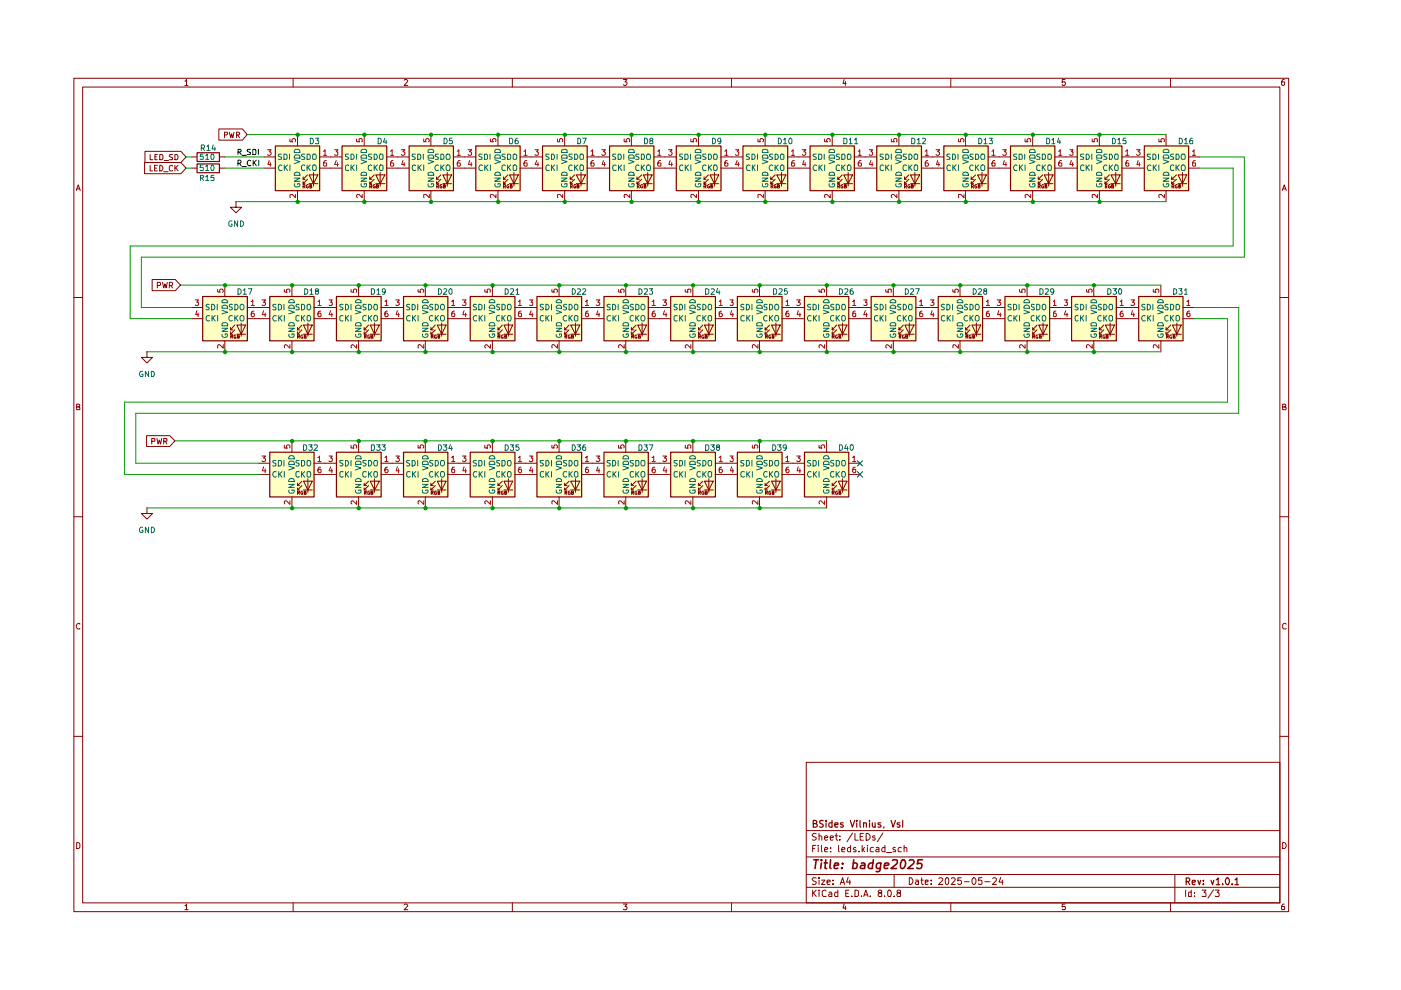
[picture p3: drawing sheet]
<svg xmlns="http://www.w3.org/2000/svg" width="297mm" height="210mm" viewBox="0 0 297 210" stroke-linecap="round" stroke-linejoin="round" font-family="sans-serif">
<g fill="none" stroke="#840000" stroke-width=".21">
<path d="M15.7 16.6h257.5v176.7h-257.5zM17.5 18.5h253.9v172.9h-253.9zM39.2 17.2h.2l.1-.4v1.3M39.2 18.1h.7M62.1 16.6v1.9M85.7 17l.2-.2h.3l.2 .3-.7 1h.7M108.6 16.6v1.9M132.2 16.8h.7l-.4 .6 .4 .1v.4l-.2 .2h-.4l-.1-.2M155.1 16.6v1.9M179 16.8l-.3 .9h.7M179.2 17.3v.8M201.6 16.6v1.9"/>
<path d="M225.8 16.8h-.6v.6h.6l.1 .1-.1 .5-.4 .1-.2-.2M248.2 16.6v1.9M272.3 16.8h-.3a.93 .93 0 0 0-.2 1.2h.5l.1-.5-.1-.1h-.5l-.1 .1M16.2 40.4l.4-1.2 .4 1.2M16.3 40h.5M271.9 40.4l.4-1.2 .4 1.2M272 40h.6M15.7 63.1h1.8M271.4 63.1h1.8M16.3 86.3h.4l.2-.3-.1-.2-.5-.1v1.2h.5l.1-.5-.2-.1M271.9 86.3l.6-.1v-.4l-.6-.1v1.2h.6l.2-.4-.3-.2M15.7 109.6h1.8"/>
<path d="M271.4 109.6h1.8M16.9 132.3l-.1-.1a.66 .66 0 0 0-.6 .4 .66 .66 0 0 0 .2 .7h.5M272.7 132.3l-.4-.1-.4 .3v.6l.2 .2h.6M15.7 156.1h1.8M271.4 156.1h1.8M16.3 178.6h.3l.3 .4v.6l-.3 .3h-.3zM170.9 161.6h100.5v29.8h-100.5zM170.9 176.1h100.5M172.3 179.9h.4M173 179.2h-.7v1.4M173.1 176.8l-.6-.1-.3 .3 .1 .3 .7 .2 .1 .2a.51 .51 0 0 1-.4 .4 .51 .51 0 0 1-.5 0M173.5 179.2v.1"/>
<path d="M173.5 179.7v.9M173.7 177.3l.3-.1 .2 .2v.7M173.7 176.7v1.4M174.2 179.2v1.2l.1 .2M174.8 177.6l.7-.1-.1-.2-.4-.1-.2 .2 .1 .7h.5M176 177.6l.7-.1-.1-.2-.4-.1-.2 .2 .1 .7h.5M176.1 179.7v.2M177 177.2h.6M177.3 176.7v1.2l.3 .2M177.8 179.2v1.2l.2 .2M178.1 178v.1M178.1 177.3v.1"/>
<path d="M180.3 179.2v1.4l-.6-.1a.6 .6 0 0 1 .2-.8h.4M180.8 176.6l-1.2 1.9M181.3 176.7v1.4h.6M181.4 179.7h-.3l-.2 .2 .2 .3 .4 .1-.1 .3h-.5M182.4 177.4h.5M182.8 179.2v1.4M183 176.7h-.6v1.4h.6M183.3 179.7l-.5 .6M183.6 176.7a.73 .73 0 0 1 .9 .7 .73 .73 0 0 1-.9 .7zM183.9 179.2v.1M183.9 179.7v.9M185.2 179.7h-.5a.59 .59 0 0 0 0 .9h.5"/>
<path d="M185.5 177.3l-.3-.1-.2 .2 .2 .2 .3 .1v.4h-.5M185.8 179.7h.6v.9h-.6l-.1-.3 .7-.3M187.2 176.6l-1.2 1.9M187.6 179.2v1.4h-.5l-.2-.3 .1-.5 .3-.1h.3M189.8 179.7h-.3l-.2 .2 .2 .3 .4 .1-.1 .3h-.5M191.1 179.7h-.4a.59 .59 0 0 0-.1 .9h.5M191.7 179.8l.2-.1h.3l.1 .9M191.7 179.2v1.4M271.9 178.6a.65 .65 0 0 1 .8 .7 .65 .65 0 0 1-.8 .6zM39.2 192h.2l.1-.3v1.2M39.2 192.9h.7M62.1 191.4v1.9"/>
<path d="M85.7 191.9l.2-.2h.3l.2 .2-.7 1h.7M108.6 191.4v1.9M132.2 191.7h.7l-.4 .5 .4 .2v.3l-.1 .2-.6-.1M155.1 191.4v1.9M170.9 188.1h100.5M170.9 185.4h100.5M170.9 181.7h100.5M172.3 188.7v1.4M172.5 189.3l.6 .8M173.1 186.2l-.6-.1-.3 .3 .3 .4 .6 .3a.51 .51 0 0 1-.4 .4 .51 .51 0 0 1-.5 0M173.1 188.7l-.8 .8M173.7 188.7v.2"/>
<path d="M173.7 186.1v.2M173.7 186.6v.9M173.7 189.1v1M174.2 186.6h.7l-.7 .9h.7M174.8 180.2l.7-.2-.1-.3h-.4l-.2 .2 .1 .7h.5M175.2 188.9l-.4-.2-.5 .4 .1 .8 .2 .2 .6-.1M175.3 187l.7-.1-.1-.3h-.5l-.1 .2 .1 .7h.5M175.8 189.2l.4-.1 .2 .3v.7h-.6l-.1-.4 .7-.2M176.1 180.5v.1M176.6 187.4v.1M176.6 186.6v.2M177.6 188.7v1.4h-.6v-.9h.6"/>
<path d="M178.1 187.5l.5-1.4 .5 1.4M178.3 187.1h.6M178.5 180.2l.7-.2-.1-.3h-.5l-.1 .2 .1 .7h.5M179 191.6l-.3 .9h.7M179.2 192.1v.8M179.3 189.4h.5M179.8 186l-.3 1h.8M180 188.7h-.7v1.4h.7M180.2 186.6v.9M180.6 190v.1M181.3 188.7h.3l.4 .4v.6l-.2 .4h-.5zM182.1 180.5v.1"/>
<path d="M182.6 190v.1M183 180.1l.3 .5M183.1 190.1l.5-1.4 .5 1.4M183.2 189.7h.7M184.5 190v.1M186.4 189.3l-.2-.3 .2-.3 .5 .1v.3l-.7 .5 .2 .5h.5v-.6l-.2-.2M187.5 190v.1M188 180.8h1.1M188.2 189l.3-.3a.78 .78 0 0 1 .6 .6 .78 .78 0 0 1-.3 .8l-.5-.1zM189.6 190v.1M189.6 185.4v2.7M190.4 189.3l-.2-.3 .2-.3 .4 .1 .1 .3-.7 .5 .1 .5h.5l.1-.6-.2-.2"/>
<path d="M192.8 186.1a.72 .72 0 0 1 .8 .7 .72 .72 0 0 1-.8 .7zM194.1 186.6h.5l.1 .9M194.7 186.9h-.4l-.2 .3 .2 .3h.4M195.2 186.6h.5M195.4 186.1v1.2l.3 .2M196.2 187l.6-.1v-.3h-.6v.9h.6M197.4 187.4v.1M197.4 186.6v.2M199.1 186.3v-.1a.47 .47 0 0 1 .8 .3l-.9 1h.9M200.5 186.3l.2-.2a.8 .8 0 0 1 .5 .7 .8 .8 0 0 1-.5 .7l-.2-.1-.1-.5zM201.6 191.4v1.9M201.8 186.3l.1-.2h.4l.2 .4-.8 1h.8"/>
<path d="M203.8 186.1h-.7l-.1 .7 .3-.2 .4 .1 .2 .6a.52 .52 0 0 1-.9 .1M204.5 186.9h1M206.4 186.1a.75 .75 0 0 1 .6 .7 .75 .75 0 0 1-.6 .7 .92 .92 0 0 1 0-1.4zM208.2 186.1h-.7l-.1 .7 .2-.2 .5 .1 .1 .7-.3 .1h-.3l-.2-.1M208.8 186.9h1.1M210.5 186.3l.2-.2 .5 .1v.5l-.8 .8h.8M212.2 186l-.4 1h.9M212.5 186.6v.9M225.8 191.7h-.6v.6l.6-.1 .1 .2-.1 .5-.6-.1M248.2 191.4v1.9M249.1 185.4v6M251.4 188.7v1.4"/>
<path d="M252.6 188.7v1.4h-.5l-.1-.8 .2-.2 .4 .1M253.2 190v.1M253.2 189.2v.2M254.8 188.7h.9l-.4 .5 .4 .2v.6h-.9M257.3 188.6l-1.2 1.8M257.6 188.7h.9l-.4 .5 .4 .3-.1 .6-.8-.1M272.3 191.7h-.3a.93 .93 0 0 0-.2 1.2h.5l.1-.5-.1-.2h-.5l-.1 .2"/>
</g>
<g fill="none" stroke="#840000" stroke-width=".25">
<path d="M172.4 174.6h.5l.3-.4-.3-.3h-.5v1.5h.5l.4-.3v-.2l-.4-.3M174.5 174h-.6a.56 .56 0 0 0 .6 .8v.5h-.7M175.1 173.9v.2M175.1 174.5v.9M176.4 174.5h-.5l-.2 .2v.4l.3 .3 .4-.1M176.4 173.9v1.5M177 174.9l.7-.1-.1-.3h-.5l-.1 .1 .1 .7h.5M178.8 174.5h-.5l-.1 .1 .6 .4v.3h-.6M180.3 173.9l.4 1.5 .5-1.5M181.7 173.9v.2M181.7 174.5v.9M182.3 173.9v1.2l.2 .3"/>
<path d="M183.1 174.5h.5l.1 .9M183.1 174.5v.9M184.4 173.9v.2M184.4 174.5v.9M185 174.5v.6a.36 .36 0 0 0 .5 .2v-.1M185.5 174.5v.9M186.7 174.5h-.5l-.1 .1 .6 .4v.3h-.6M187.4 175.3l-.1 .3M188.9 173.9l.5 1.5 .5-1.5M190.8 174.5h-.5l-.1 .1 .6 .4v.3h-.6M191.4 173.9v1.5M251.5 186.9h.5l.3-.3v-.2l-.3-.3h-.5v1.5"/>
<path d="M251.8 186.9l.5 .7M252.8 187.1l.6-.1v-.4h-.5l-.1 .2 .1 .7h.5M254 186.6l.3 1 .3-1M255.1 187.4v.2M255.1 186.6v.2M256.8 186.6l.3 1 .2-1M257.9 186.6l.4-.5v1.5M257.9 187.6h.7M259.2 187.4v.2M260.1 186.1a.75 .75 0 0 1 .6 .8 .75 .75 0 0 1-.6 .7l-.2-.4a.85 .85 0 0 1 .2-1.1zM261.2 187.4v.2M261.8 186.6l.5-.5v1.5"/>
<path d="M261.8 187.6h.8"/>
</g>
<g fill="none" stroke="#840000" stroke-width=".34">
<path d="M172.6 182.3h1M173.1 182.3l-.3 1.8M174.2 182.3v.2M174.2 183l-.2 1.1M174.8 183h.6M175.1 182.3l-.2 1.8h.4M176.1 182.3l-.2 1.6 .3 .2M176.9 183.6l.9-.2-.1-.4h-.7l-.1 .9 .1 .2h.6M178.5 184v.1M178.6 183v.2M180.9 183h.5l.4 .3-.3 .8h-.7M181 182.3l-.2 1.8"/>
<path d="M182.6 183h.7v1.1M183.4 183.4l-.7 .1-.3 .4 .2 .2h.7M185.1 183a.65 .65 0 0 0-1 .3v.7a.64 .64 0 0 0 .9 .1M185.2 182.3l-.3 1.8M186.8 183l-.3 1.7-.3 .1-.4-.1M186.8 183a.65 .65 0 0 0-1 .3v.7l.3 .1h.5M187.5 183.6l.9-.2v-.4a.6 .6 0 0 0-.9 .2v.9h.7M189.2 182.5l.3-.2h.5l.2 .2v.4v.2l-1.3 1h1.2M191.2 182.5l.5-.2a1.14 1.14 0 0 1-.4 1.8l-.3-.1a1.61 1.61 0 0 1 .2-1.5zM192.8 182.5l.2-.2 .6 .1a.51 .51 0 0 1 0 .7l-1.2 1h1.2M195.6 182.3h-1l-.1 .9 .7-.2 .3 .4-.3 .7h-.6l-.2-.1"/>
</g>
<g fill="#ffffc2">
<path d="M170.5 62.8h9.4v9.4h-9.4z"/>
<path d="M129.2 30.9h9.4v9.5h-9.4z"/>
<path d="M157.5 30.9h9.5v9.5h-9.5z"/>
<path d="M128 62.8h9.4v9.4h-9.4z"/>
<path d="M142.2 62.8h9.4v9.4h-9.4z"/>
<path d="M156.3 62.8h9.5v9.4h-9.5z"/>
<path d="M171.7 30.9h9.4v9.5h-9.4z"/>
<path d="M143.3 30.9h9.5v9.5h-9.5z"/>
<path d="M86.7 30.9h9.4v9.5h-9.4z"/>
<path d="M100.8 30.9h9.4v9.5h-9.4z"/>
<path d="M115 30.9h9.5v9.5h-9.5z"/>
<path d="M72.5 30.9h9.5v9.5h-9.5z"/>
<path d="M99.7 62.8h9.4v9.4h-9.4z"/>
<path d="M113.8 62.8h9.5v9.4h-9.5z"/>
<path d="M85.5 62.8h9.4v9.4h-9.4z"/>
<path d="M71.3 62.8h9.5v9.4h-9.5z"/>
<path d="M214.2 30.9h9.4v9.5h-9.4z"/>
<path d="M200.1 30.9h9.4v9.5h-9.4z"/>
<path d="M227.2 62.8h9.4v9.4h-9.4z"/>
<path d="M213 62.8h9.5v9.4h-9.5z"/>
<path d="M241.4 62.8h9.4v9.4h-9.4z"/>
<path d="M228.3 30.9h9.5v9.5h-9.5z"/>
<path d="M242.6 30.9h9.4v9.5h-9.4z"/>
<path d="M185.8 30.9h9.5v9.5h-9.5z"/>
<path d="M198.9 62.8h9.4v9.4h-9.4z"/>
<path d="M128 95.8h9.4v9.5h-9.4z"/>
<path d="M113.8 95.8h9.5v9.5h-9.5z"/>
<path d="M156.3 95.8h9.5v9.5h-9.5z"/>
<path d="M142.2 95.8h9.4v9.5h-9.4z"/>
<path d="M57.1 62.8h9.4v9.4h-9.4z"/>
<path d="M42.9 62.8h9.5v9.4h-9.5z"/>
<path d="M58.3 30.9h9.4v9.5h-9.4z"/>
<path d="M99.7 95.8h9.4v9.5h-9.4z"/>
<path d="M57.1 95.8h9.4v9.5h-9.4z"/>
<path d="M184.7 62.8h9.4v9.4h-9.4z"/>
<path d="M170.5 95.8h9.4v9.5h-9.4z"/>
<path d="M85.5 95.8h9.4v9.5h-9.4z"/>
<path d="M71.3 95.8h9.5v9.5h-9.5z"/>
</g>
<g fill="none" stroke="#840000" stroke-width=".21">
<path d="M30.6 34.5h7.8l1.1 1.1-1.1 1.2h-7.8zM30.7 32.1h7.7l1.1 1.2-1.1 1.2h-7.7zM31.8 32.8v1.1h.6M31.8 35.1v1.1h.5M32.8 35.6h.4M32.9 33.3h.3M33.4 32.8h-.5v1.1h.5M33.4 35.1h-.6v1.1h.6M33.9 32.8h.5l.1 .2v.6l-.1 .3h-.5zM33.9 35.1a.66 .66 0 0 1 .6 .4 .66 .66 0 0 1-.2 .7h-.4zM34.7 36.4h.9M34.8 34h.9"/>
<path d="M36.6 32.8h-.5l-.2 .1 .2 .4 .5 .1v.4l-.7 .1M36.6 35.2l-.4-.1-.3 .3v.6l.2 .2h.5M37.1 32.8h.4l.2 .1 .1 .5-.3 .5h-.4zM37.1 35.1v1.1M37.3 35.6l.5 .6M37.8 35.1l-.7 .6M40.6 33.3h1.1M40.6 35.6h1.1M46.4 27.3h5l1 1.2-1 1.2h-5zM46.5 33.3h1.2M46.5 35.6h1.2M47.6 28.6l.6-.1 .1-.3-.2-.2h-.5v1.2"/>
<path d="M48.6 28l.3 1.2 .2-.8 .3 .8 .2-1.2M50.1 28.6l.6-.1 .1-.3-.2-.2h-.5v1.2M50.4 28.6l.4 .6M56 33.3h2.3M56 35.6h2.3M63.1 28.5v2.4M64.3 39.5l.4-.1-.2-.3h-.2v.8M64.3 38.9h.4M64.3 38h.4M64.4 39.5l.3 .4M65.2 38l-.9 .9v-.4M65.2 37.1l-.9 .9v-.5"/>
<path d="M65.4 39.2l-.2-.1-.3 .2 .1 .5h.4l-.1-.3M65.5 37.1h1.9l-.9 1.8zM65.5 38.9h1.9M65.7 39.5h.3v-.4h-.3v.8l.4-.2-.1-.2M66.5 36.6v2.9M67.7 33.3h4.8M67.7 35.6h4.8M77.2 28.5v2.4M78.4 39.5h.4l-.1-.4h-.3v.8M78.4 38.9h.4M78.4 38h.4M78.6 39.5l.2 .4"/>
<path d="M79.3 38l-.9 .9v-.4M79.3 37.1l-.9 .9v-.5M79.5 39.2l-.2-.1-.2 .4a.34 .34 0 0 0 .1 .3 .34 .34 0 0 0 .4 0v-.3h-.2M79.7 37.1h1.9l-1 1.8zM79.7 38.9h1.9M79.8 39.5h.4l.1-.2-.5-.2v.8l.5-.1v-.3h-.2M80.6 36.6v2.9M82 33.3h4.7M82 35.6h4.7M91.4 28.5v2.4M92.5 38.9h.5M92.5 38h.5"/>
<path d="M92.6 39.5l.4-.1-.1-.3h-.3v.8M92.8 39.5l.2 .4M93.5 38l-1 .9v-.4M93.5 37.1l-1 .9v-.5M93.7 39.2l-.1-.1-.3 .2v.4l.3 .2 .1-.1v-.3h-.1M93.9 37.1h1.9l-1 1.8zM93.9 38.9h1.9M94.1 39.5h.3v-.3l-.3-.1v.8h.2l.1-.4h-.2M94.8 36.6v2.9M96.1 33.3h4.7M96.1 35.6h4.7M105.6 28.5v2.4"/>
<path d="M106.8 39.5h.4v-.3l-.4-.1v.8M106.8 38.9h.4M106.8 38h.4M106.9 39.5l.3 .4M107.7 38l-.9 .9v-.4M107.7 37.1l-.9 .9v-.5M107.9 39.2l-.2-.1-.2 .2v.5l.3 .1v-.4M108 37.1h1.9l-.9 1.8zM108 38.9h1.9M108.2 39.5h.3v-.4h-.3v.8l.4-.2-.1-.2M109 36.6v2.9M110.2 33.3h4.8"/>
<path d="M110.2 35.6h4.8M119.7 28.5v2.4M120.9 38.9h.5M120.9 38h.5M121 39.5h.3l-.1-.4h-.2v.8M121.2 39.5l.1 .4M121.8 38l-.9 .9v-.4M121.8 37.1l-.9 .9v-.5M122 39.2l-.2-.1-.1 .2v.5h.4v-.3h-.2M122.2 37.1h1.9l-.9 1.8zM122.2 38.9h1.9M122.3 39.5h.4l.1-.2-.5-.2v.8h.4l.1-.4h-.2"/>
<path d="M123.2 36.6v2.9M124.5 33.3h4.7M124.5 35.6h4.7M133.9 28.5v2.4M135 38.9h.6M135 38h.6M135.1 39.5l.5-.1-.2-.3h-.3v.8M135.3 39.5l.3 .4M136.1 38l-1.1 .9v-.4M136.1 37.1l-1.1 .9v-.5M136.2 39.2l-.1-.1-.3 .2 .1 .5h.3l-.1-.3M136.4 37.1h1.9l-1 1.8z"/>
<path d="M136.4 38.9h1.9M136.6 39.5h.3l-.1-.4h-.2v.8l.4-.2-.2-.2M137.3 36.6v2.9M138.6 33.3h4.7M138.6 35.6h4.7M148.1 28.5v2.4M149.3 39.5h.3l.1-.3-.4-.1v.8M149.3 38.9h.4M149.3 38h.4M149.4 39.5l.3 .4M150.2 38l-.9 .9v-.4M150.2 37.1l-.9 .9v-.5"/>
<path d="M150.4 39.2l-.2-.1-.3 .4a.34 .34 0 0 0 .2 .3 .34 .34 0 0 0 .4 0v-.3h-.2M150.5 37.1h1.9l-.9 1.8zM150.5 38.9h1.9M150.7 39.5h.3v-.4h-.3v.8l.4-.2-.1-.2M151.5 36.6v2.9M152.8 33.3h4.7M152.8 35.6h4.7M162.2 28.5v2.4M163.4 38.9h.5M163.4 38h.5M163.5 39.5l.4-.1-.2-.3h-.2v.8M163.7 39.5l.2 .4"/>
<path d="M164.3 38l-.9 .9v-.4M164.3 37.1l-.9 .9v-.5M164.5 39.2l-.3 .1v.4l.2 .2 .2-.1v-.3h-.2M164.7 37.1h1.9l-.9 1.8zM164.7 38.9h1.9M164.8 39.5h.4l.1-.2-.5-.2v.8h.4l.1-.4h-.2M165.7 36.6v2.9M167 33.3h4.7M167 35.6h4.7M176.4 28.5v2.4M177.6 39.5h.5v-.3l-.5-.1v.8M177.6 38.9h.5"/>
<path d="M177.6 38h.5M177.8 39.5l.3 .4M178.6 38l-1 .9v-.4M178.6 37.1l-1 .9v-.5M178.7 39.2l-.1-.1-.3 .2 .1 .5h.3l-.1-.3M178.9 37.1h1.9l-1 1.8zM178.9 38.9h1.9M179.1 39.5h.3v-.3l-.3-.1v.8l.4-.2-.2-.2M179.8 36.6v2.9M181.1 33.3h4.7M181.1 35.6h4.7M190.6 28.5v2.4"/>
<path d="M191.8 39.5h.4l-.1-.4h-.3v.8M191.8 38.9h.4M191.8 38h.4M191.9 39.5l.3 .4M192.7 38l-.9 .9v-.4M192.7 37.1l-.9 .9v-.5M192.9 39.2l-.2-.1-.3 .4a.34 .34 0 0 0 .2 .3 .34 .34 0 0 0 .4 0v-.3h-.2M193 37.1h2l-1 1.8zM193 38.9h2M193.2 39.5h.3l.1-.2-.4-.2v.8l.4-.1v-.3h-.1M194 36.6v2.9M195.3 33.3h4.8"/>
<path d="M195.3 35.6h4.8M204.7 28.5v2.4M205.9 38.9h.5M205.9 38h.5M206 39.5l.4-.1-.2-.3h-.2v.8M206.2 39.5l.2 .4M206.8 38l-.9 .9v-.4M206.8 37.1l-.9 .9v-.5M207.1 39.2l-.2-.1-.2 .2v.4l.2 .2 .2-.1v-.3h-.2M207.3 37.1h1.8l-.9 1.8zM207.3 38.9h1.8M207.4 39.5h.4v-.3l-.4-.1v.8h.3l.1-.4h-.2"/>
<path d="M208.2 36.6v2.9M209.5 33.3h4.7M209.5 35.6h4.7M218.9 28.5v2.4M220.1 39.5h.5v-.3l-.5-.1v.8M220.1 38.9h.5M220.1 38h.5M220.3 39.5l.3 .4M221.1 38l-1 .9v-.4M221.1 37.1l-1 .9v-.5M221.2 39.2l-.1-.1-.2 .2v.5l.2 .1v-.4M221.4 37.1h1.9l-1 1.8z"/>
<path d="M221.4 38.9h1.9M221.6 39.5h.3v-.3l-.3-.1v.8l.4-.2-.2-.2M222.3 36.6v2.9M223.6 33.3h4.7M223.6 35.6h4.7M233.1 28.5v2.4M234.3 38.9h.5M234.3 38h.5M234.4 39.5h.3l-.1-.4h-.2v.8M234.5 39.5l.2 .4M235.2 38l-.9 .9v-.4M235.2 37.1l-.9 .9v-.5"/>
<path d="M235.4 39.2l-.2-.1-.2 .2v.5h.5v-.3h-.2M235.5 37.1h2l-.9 1.8zM235.5 38.9h2M235.7 39.5h.4v-.2l-.4-.2v.8h.4v-.4h-.1M236.6 36.6v2.9M237.8 33.3h4.8M237.8 35.6h4.8M247.2 28.5v2.4M248.4 38.9h.5M248.4 38h.5M248.5 39.5l.4-.1-.1-.3h-.3v.8M248.7 39.5l.2 .4"/>
<path d="M249.4 38l-1 .9v-.4M249.4 37.1l-1 .9v-.5M249.6 39.2l-.2-.1-.2 .2 .1 .5h.3l-.1-.3M249.8 37.1h1.8l-.9 1.8zM249.8 38.9h1.8M249.9 39.5h.4l-.1-.4h-.3v.8l.5-.2-.2-.2M250.7 36.6v2.9M252 33.3h2.3M252 35.6h2.3M32.3 59.3h4.9l1.1 1.2-1.1 1.1h-4.9zM34.5 59.9l.2 1.1 .3-.8 .2 .8 .3-1.1M50 42.8v1.1h1.2l-1.2 1.2-1.1-1.2h1.1"/>
<path d="M50 42.8h.1M63.1 40.4v2.4M77.2 40.4v2.4M91.4 40.4v2.4M105.6 40.4v2.4M119.7 40.4v2.4M133.9 40.4v2.4M148.1 40.4v2.4M162.2 40.4v2.4M176.4 40.4v2.4M190.6 40.4v2.4M204.7 40.4v2.4"/>
<path d="M218.9 40.4v2.4M233.1 40.4v2.4M247.2 40.4v2.4M31.2 74.6v1.2h1.1l-1.1 1.2-1.2-1.2h1.2M31.2 74.6h.1M33.4 60.5h.5l.1-.1v-.4l-.1-.1h-.5v1.1M35.9 60.5h.5l.2-.1v-.4l-.2-.1h-.5v1.1M36.2 60.5l.4 .5M40.6 65.2h2.3M40.6 67.6h2.3M47.7 60.5v2.3M47.7 72.2v2.4"/>
<path d="M48.9 70.9h.5M48.9 69.9h.5M48.9 71.4h.4v-.4h-.4v.7M49.1 71.4l.3 .3M49.8 69.9l-.9 1v-.5M49.8 68.9l-.9 1v-.5M50 71h-.3l-.1 .2 .1 .5h.3v-.2h-.1M50.2 68.9h1.9l-1 2zM50.2 70.9h1.9M50.4 71.4l.3-.1-.1-.3h-.2v.7h.3v-.3h-.2M51.1 68.5v2.8M52.4 65.2h4.7"/>
<path d="M52.4 67.6h4.7M61.9 60.5v2.3M61.9 72.2v2.4M63.1 71.4h.4v-.3l-.4-.1v.7M63.1 70.9h.4M63.1 69.9h.4M63.2 71.4l.3 .3M64 69.9l-.9 1v-.5M64 68.9l-.9 1v-.5M64.2 71h-.3l-.1 .4 .1 .3h.3l-.1-.2M64.3 68.9h1.9l-.9 2zM64.3 70.9h1.9"/>
<path d="M64.5 71.4l.4-.1-.1-.3h-.3v.7h.4v-.2l-.1-.1M65.3 68.5v2.8M66.5 65.2h4.8M66.5 67.6h4.8M76 60.5v2.3M76 72.2v2.4M77.2 70.9h.5M77.2 69.9h.5M77.3 71.4h.3v-.4h-.3v.7M77.5 71.4l.1 .3M78.1 69.9l-.9 1v-.5M78.1 68.9l-.9 1v-.5"/>
<path d="M78.3 71l-.3 .1v.5l.4 .1v-.2h-.2M78.5 68.9h1.9l-1 2zM78.5 70.9h1.9M78.7 71.4h.3v-.4h-.3v.7h.4v-.2l-.2-.1M79.4 68.5v2.8M80.8 65.2h4.7M80.8 67.6h4.7M90.2 60.5v2.3M90.2 72.2v2.4M91.4 70.9h.5M91.4 69.9h.5M91.4 71.4h.4v-.4h-.4v.7"/>
<path d="M91.6 71.4l.3 .3M92.3 69.9l-.9 1v-.5M92.3 68.9l-.9 1v-.5M92.5 71h-.3l-.1 .2 .1 .5h.3v-.2h-.1M92.7 68.9h1.9l-1 2zM92.7 70.9h1.9M92.9 71.4l.3-.1-.1-.3h-.2v.7h.3v-.3h-.2M93.6 68.5v2.8M94.9 65.2h4.8M94.9 67.6h4.8M104.4 60.5v2.3M104.4 72.2v2.4"/>
<path d="M105.6 71.4h.4v-.3l-.4-.1v.7M105.6 70.9h.4M105.6 69.9h.4M105.7 71.4l.3 .3M106.5 69.9l-.9 1v-.5M106.5 68.9l-.9 1v-.5M106.7 71h-.3l-.1 .4 .1 .3h.3l-.1-.2M106.8 68.9h1.9l-.9 2zM106.8 70.9h1.9M107 71.4h.4v-.4h-.4v.7l.4-.1-.1-.2M107.8 68.5v2.8M109.1 65.2h4.7"/>
<path d="M109.1 67.6h4.7M118.5 60.5v2.3M118.5 72.2v2.4M119.7 70.9h.5M119.7 69.9h.5M119.8 71.4h.3v-.4h-.3v.7M120 71.4l.1 .3M120.6 69.9l-.9 1v-.5M120.6 68.9l-.9 1v-.5M120.8 71l-.3 .1 .1 .6h.3v-.2h-.2M121 68.9h1.9l-.9 2zM121 70.9h1.9"/>
<path d="M121.2 71.4h.3v-.4h-.3v.7h.4v-.2l-.2-.1M122 68.5v2.8M123.3 65.2h4.7M123.3 67.6h4.7M132.7 60.5v2.3M132.7 72.2v2.4M133.9 70.9h.5M133.9 69.9h.5M133.9 71.4h.4v-.4h-.4v.7M134.1 71.4l.3 .3M134.9 69.9l-1 1v-.5M134.9 68.9l-1 1v-.5"/>
<path d="M135 71l-.4 .2v.3l.2 .2h.2v-.2M135.2 68.9h1.9l-1 2zM135.2 70.9h1.9M135.4 71.4l.3-.1-.1-.3h-.2v.7h.3l.1-.2-.2-.1M136.1 68.5v2.8M137.4 65.2h4.8M137.4 67.6h4.8M146.9 60.5v2.3M146.9 72.2v2.4M148.1 71.4h.4v-.3l-.4-.1v.7M148.1 70.9h.4M148.1 69.9h.4"/>
<path d="M148.3 71.4l.2 .3M149 69.9l-.9 1v-.5M149 68.9l-.9 1v-.5M149.2 71h-.3l-.1 .4 .1 .3h.4v-.2h-.2M149.4 68.9h1.8l-.9 2zM149.4 70.9h1.8M149.5 71.4h.4v-.4h-.4v.7h.4v-.2l-.1-.1M150.3 68.5v2.8M151.6 65.2h4.7M151.6 67.6h4.7M161 60.5v2.3M161 72.2v2.4"/>
<path d="M162.2 70.9h.5M162.2 69.9h.5M162.3 71.4l.4-.1-.1-.3h-.3v.7M162.5 71.4l.2 .3M163.2 69.9l-1 1v-.5M163.2 68.9l-1 1v-.5M163.4 71h-.3l-.1 .2 .1 .5h.3v-.2h-.2M163.6 68.9h1.8l-.9 2zM163.6 70.9h1.8M163.7 71.4l.4-.1-.1-.3h-.3v.7h.4v-.3h-.2M164.5 68.5v2.8M165.8 65.2h4.7"/>
<path d="M165.8 67.6h4.7M175.3 60.5v2.3M175.3 72.2v2.4M176.4 71.4h.5v-.3l-.5-.1v.7M176.4 70.9h.5M176.4 69.9h.5M176.6 71.4l.3 .3M177.4 69.9l-1 1v-.5M177.4 68.9l-1 1v-.5M177.5 71h-.2l-.2 .4 .2 .3h.2v-.2M177.7 68.9h1.9l-1 2zM177.7 70.9h1.9"/>
<path d="M177.9 71.4l.3-.1-.1-.3h-.2v.7h.3l.1-.2-.2-.1M178.6 68.5v2.8M179.9 65.2h4.8M179.9 67.6h4.8M189.4 60.5v2.3M189.4 72.2v2.4M190.6 70.9h.5M190.6 69.9h.5M190.7 71.4h.3v-.4h-.3v.7M190.8 71.4l.2 .3M191.5 69.9l-.9 1v-.5M191.5 68.9l-.9 1v-.5"/>
<path d="M191.7 71l-.4 .1 .1 .6h.4v-.2h-.2M191.9 68.9h1.9l-1 2zM191.9 70.9h1.9M192 71.4h.4v-.4h-.4v.7h.4v-.2l-.1-.1M192.8 68.5v2.8M194.1 65.2h4.8M194.1 67.6h4.8M203.5 60.5v2.3M203.5 72.2v2.4M204.7 70.9h.5M204.7 69.9h.5M204.8 71.4h.3v-.4h-.3v.7"/>
<path d="M205 71.4l.2 .3M205.7 69.9l-1 1v-.5M205.7 68.9l-1 1v-.5M205.9 71h-.3l-.1 .2 .1 .5h.3v-.2h-.2M206.1 68.9h1.8l-.9 2zM206.1 70.9h1.8M206.2 71.4l.4-.1-.1-.3h-.3v.7h.4v-.3h-.2M207 68.5v2.8M208.3 65.2h4.7M208.3 67.6h4.7M217.8 60.5v2.3M217.8 72.2v2.4"/>
<path d="M218.9 71.4h.5v-.3l-.5-.1v.7M218.9 70.9h.5M218.9 69.9h.5M219.1 71.4l.3 .3M219.9 69.9l-1 1v-.5M219.9 68.9l-1 1v-.5M220 71h-.2l-.2 .4 .2 .3h.2v-.2M220.2 68.9h1.9l-1 2zM220.2 70.9h1.9M220.4 71.4h.3v-.4h-.3v.7l.4-.1-.2-.2M221.1 68.5v2.8M222.5 65.2h4.7"/>
<path d="M222.5 67.6h4.7M231.9 60.5v2.3M231.9 72.2v2.4M233.1 70.9h.5M233.1 69.9h.5M233.2 71.4h.3v-.4h-.3v.7M233.3 71.4l.2 .3M234 69.9l-.9 1v-.5M234 68.9l-.9 1v-.5M234.2 71l-.4 .1 .1 .6h.4v-.2h-.2M234.4 68.9h1.9l-.9 2zM234.4 70.9h1.9"/>
<path d="M234.5 71.4h.4v-.4h-.4v.7h.4v-.2l-.1-.1M235.4 68.5v2.8M236.6 65.2h4.8M236.6 67.6h4.8M246.1 60.5v2.3M246.1 72.2v2.4M247.2 70.9h.5M247.2 69.9h.5M247.3 71.4h.3v-.4h-.3v.7M247.5 71.4l.2 .3M248.2 69.9l-1 1v-.5M248.2 68.9l-1 1v-.5"/>
<path d="M248.4 71l-.4 .2v.3l.2 .2h.2l-.1-.2M248.6 68.9h1.8l-.9 2zM248.6 70.9h1.8M248.8 71.4l.3-.1-.1-.3h-.2v.7h.3l.1-.2-.2-.1M249.5 68.5v2.8M250.8 65.2h2.4M250.8 67.6h2.4M31.1 92.4h4.9l1.1 1.1-1.1 1.2h-4.9zM32.2 93.6h.6l.1-.6h-.7v1.1M33.3 93l.2 1.1 .3-.8 .2 .8 .3-1.1M34.7 93.6h.6l.1-.6h-.7v1.1M35.1 93.6l.3 .5"/>
<path d="M54.8 98.2h2.3M61.9 93.5v2.3M66.5 98.2h4.8M76 93.5v2.3M80.8 98.2h4.7M90.2 93.5v2.3M94.9 98.2h4.8M104.4 93.5v2.3M109.1 98.2h4.7M118.5 93.5v2.3M123.3 98.2h4.7M132.7 93.5v2.3"/>
<path d="M137.4 98.2h4.8M146.9 93.5v2.3M151.6 98.2h4.7M161 93.5v2.3M165.8 98.2h4.7M175.3 93.5v2.3M179.9 98.2h2.4M31.2 107.7v1.2h1.1l-1.1 1.2-1.2-1.2h1.2M31.2 107.7h.1M54.8 100.6h2.3M61.9 105.3v2.4M63.1 104.5h.3l.1-.4h-.4v.7"/>
<path d="M63.1 103.9h.4M63.1 103h.4M63.2 104.5l.3 .3M64 103l-.9 .9v-.4M64 102l-.9 1v-.6M64.2 104.1h-.3l-.1 .3 .1 .4h.3l-.1-.3M64.3 102h1.9l-.9 1.9zM64.3 103.9h1.9M64.5 104.5h.3l.1-.4h-.4v.7h.4v-.2l-.1-.1M65.3 101.5v2.9M66.5 100.6h4.8M76 105.3v2.4"/>
<path d="M77.2 103.9h.5M77.2 103h.5M77.3 104.5h.3v-.4h-.3v.7M77.5 104.5l.1 .3M78.1 103l-.9 .9v-.4M78.1 102l-.9 1v-.6M78.3 104.1l-.3 .1 .1 .6 .3-.1v-.2h-.2M78.5 102h1.9l-1 1.9zM78.5 103.9h1.9M78.7 104.5h.2l.2-.2-.1-.2h-.3v.7l.4-.1v-.2h-.2M79.4 101.5v2.9M80.8 100.6h4.7"/>
<path d="M90.2 105.3v2.4M91.4 103.9h.5M91.4 103h.5M91.4 104.5h.4l.1-.3-.5-.1v.7M91.6 104.5l.3 .3M92.3 103l-.9 .9v-.4M92.3 102l-.9 1v-.6M92.5 104.1h-.3l-.1 .2 .1 .5h.3v-.3h-.1M92.7 102h1.9l-1 1.9zM92.7 103.9h1.9M92.9 104.5l.3-.1v-.3h-.3v.7h.3v-.3h-.2M93.6 101.5v2.9"/>
<path d="M94.9 100.6h4.8M104.4 105.3v2.4M105.6 104.5h.3l.1-.4h-.4v.7M105.6 103.9h.4M105.6 103h.4M105.7 104.5l.3 .3M106.5 103l-.9 .9v-.4M106.5 102l-.9 1v-.6M106.7 104.1h-.3l-.1 .3 .1 .4h.3l-.1-.3M106.8 102h1.9l-.9 1.9zM106.8 103.9h1.9M107 104.5h.3l.1-.4h-.4v.7h.4v-.2l-.1-.1"/>
<path d="M107.8 101.5v2.9M109.1 100.6h4.7M118.5 105.3v2.4M119.7 103.9h.5M119.7 103h.5M119.8 104.5h.3v-.4h-.3v.7M120 104.5l.1 .3M120.6 103l-.9 .9v-.4M120.6 102l-.9 1v-.6M120.8 104.1l-.3 .1 .1 .6 .3-.1v-.2h-.2M121 102h1.9l-.9 1.9zM121 103.9h1.9"/>
<path d="M121.2 104.5h.2l.2-.2-.1-.2h-.3v.7l.4-.1v-.2h-.2M122 101.5v2.9M123.3 100.6h4.7M132.7 105.3v2.4M133.9 103.9h.5M133.9 103h.5M133.9 104.5h.4l.1-.3-.5-.1v.7M134.1 104.5l.3 .3M134.9 103l-1 .9v-.4M134.9 102l-1 1v-.6M135 104.1l-.4 .2v.3l.4 .2v-.3M135.2 102h1.9l-1 1.9z"/>
<path d="M135.2 103.9h1.9M135.4 104.5l.3-.1v-.3h-.3v.7h.3l.1-.2-.2-.1M136.1 101.5v2.9M137.4 100.6h4.8M146.9 105.3v2.4M148.1 104.5h.3l.1-.4h-.4v.7M148.1 103.9h.4M148.1 103h.4M148.3 104.5l.2 .3M149 103l-.9 .9v-.4M149 102l-.9 1v-.6M149.2 104.1h-.3l-.1 .3 .1 .4 .4-.1v-.2h-.2"/>
<path d="M149.4 102h1.8l-.9 1.9zM149.4 103.9h1.8M149.5 104.5l.4-.2v-.2h-.4v.7l.4-.1v-.2h-.1M150.3 101.5v2.9M151.6 100.6h4.7M161 105.3v2.4M162.2 103.9h.5M162.2 103h.5M162.3 104.5h.3l.1-.3-.4-.1v.7M162.5 104.5l.2 .3M163.2 103l-1 .9v-.4M163.2 102l-1 1v-.6"/>
<path d="M163.4 104.1h-.3l-.1 .2 .1 .5h.3v-.3h-.2M163.6 102h1.8l-.9 1.9zM163.6 103.9h1.8M163.7 104.5l.4-.1v-.3h-.4v.7h.4v-.3h-.2M164.5 101.5v2.9M165.8 100.6h4.7M175.3 105.3v2.4M176.4 104.5h.4l.1-.4h-.5v.7M176.4 103.9h.5M176.4 103h.5M176.6 104.5l.3 .3M177.4 103l-1 .9v-.4"/>
<path d="M177.4 102l-1 1v-.6M177.5 104.1h-.2l-.2 .3 .2 .4h.2v-.3M177.7 102h1.9l-1 1.9zM177.7 103.9h1.9M177.9 104.5h.2l.1-.4h-.3v.7h.3l.1-.2-.2-.1M178.6 101.5v2.9M179.9 100.6h2.4"/>
</g>
<g fill="none" stroke="#840000" stroke-width=".25">
<path d="M41.8 34.8h4.7v1.8h-4.7zM41.8 32.4h4.7v1.8h-4.7zM58.4 30.9h9.4v9.5h-9.4zM72.5 30.9h9.5v9.5h-9.5zM86.7 30.9h9.4v9.5h-9.4zM100.9 30.9h9.4v9.5h-9.4zM115 30.9h9.5v9.5h-9.5zM129.2 30.9h9.4v9.5h-9.4zM143.4 30.9h9.5v9.5h-9.5zM157.5 30.9h9.5v9.5h-9.5zM171.7 30.9h9.4v9.5h-9.4zM185.9 30.9h9.5v9.5h-9.5z"/>
<path d="M200.1 30.9h9.4v9.5h-9.4zM214.2 30.9h9.4v9.5h-9.4zM228.4 30.9h9.5v9.5h-9.5zM242.6 30.9h9.4v9.5h-9.4zM43 62.9h9.5v9.4h-9.5zM57.2 62.9h9.4v9.4h-9.4zM71.3 62.9h9.5v9.4h-9.5zM85.6 62.9h9.4v9.4h-9.4zM99.7 62.9h9.5v9.4h-9.5zM113.8 62.9h9.5v9.4h-9.5zM128.1 62.9h9.4v9.4h-9.4zM142.2 62.9h9.5v9.4h-9.5z"/>
<path d="M156.3 62.9h9.5v9.4h-9.5zM170.6 62.9h9.4v9.4h-9.4zM184.7 62.9h9.5v9.4h-9.5zM198.9 62.9h9.4v9.4h-9.4zM213.1 62.9h9.4v9.4h-9.4zM227.2 62.9h9.5v9.4h-9.5zM241.4 62.9h9.4v9.4h-9.4zM57.2 95.9h9.4v9.5h-9.4zM71.3 95.9h9.5v9.5h-9.5zM85.6 95.9h9.4v9.5h-9.4zM99.7 95.9h9.5v9.5h-9.5zM113.8 95.9h9.5v9.5h-9.5z"/>
<path d="M128.1 95.9h9.4v9.5h-9.4zM142.2 95.9h9.5v9.5h-9.5zM156.3 95.9h9.5v9.5h-9.5zM170.6 95.9h9.4v9.5h-9.4z"/>
</g>
<g fill="none" stroke="#006464" stroke-width=".21">
<path d="M59.7 32.7h-.5l-.2 .2 .2 .3 .5 .2v.3l-.7 .1M59.8 35.1l-.3-.1a.67 .67 0 0 0-.5 .5 .67 .67 0 0 0 .3 .7l.5-.1M60.2 32.7h.5l.2 .2v.6l-.2 .3h-.5zM60.3 35v1.2M60.5 35.5l.5 .7M61 35l-.7 .6M61.4 32.7v1.1M61.5 35v1.2M62.4 37.8h1.2l-1.2 .6h1.2M62.4 33.9l1.2 .4-1.2 .4M62.5 38.9a.45 .45 0 0 0 .2 .7h.6a.45 .45 0 0 0 .2-.7h-.4v.2M62.5 33l.2-.1h.6l.3 .3v.3h-1.2z"/>
<path d="M62.5 31.8l.2-.1h.6l.3 .3v.3h-1.2zM62.6 36.6h.8l.2 .6h-1.2zM64.6 32.7h-.5l-.2 .2 .2 .3 .5 .2v.3l-.7 .1M64.6 35.1l-.3-.1-.4 .3v.6l.2 .3 .5-.1M65.1 32.7h.5l.2 .2v.6l-.2 .3h-.5zM65.1 35v1.2M65.3 35.5l.5 .7M65.8 35l-.7 .6M66.3 32.9l.2-.2h.4a.87 .87 0 0 1 0 1.1l-.6-.1zM66.3 35.1l.5-.1a.86 .86 0 0 1 .1 1.2h-.4l-.2-.2zM73.9 32.7l-.7 .1v.3l.7 .4-.2 .3h-.5M73.9 35.1l-.3-.1-.4 .3v.6l.2 .3 .5-.1"/>
<path d="M74.4 32.7h.4l.2 .2 .1 .5-.3 .4h-.4zM74.4 35v1.2M74.6 35.5l.5 .7M75.1 35l-.7 .6M75.6 32.7v1.1M75.6 35v1.2M76.5 37.8h1.2l-1.2 .6h1.2M76.5 33.9l1.2 .4-1.2 .4M76.6 38.9l-.1 .4 .4 .3h.6l.2-.1v-.6h-.5v.2M76.6 33l.3-.1h.6l.2 .1v.5h-1.2zM76.6 31.8l.3-.1h.6l.2 .1v.5h-1.2zM76.7 36.6h.9l.1 .1v.5h-1.2z"/>
<path d="M78.8 32.7l-.7 .1v.3l.7 .4-.1 .3h-.6M78.8 35.1l-.2-.1a.67 .67 0 0 0-.5 .5 .67 .67 0 0 0 .2 .7l.5-.1M79.3 32.7h.5l.1 .2 .1 .5-.2 .4h-.5zM79.3 35v1.2M79.5 35.5l.5 .7M80 35l-.7 .6M80.6 32.7h.4l.2 .2v.8l-.6 .1a.87 .87 0 0 1 0-1.1zM80.7 35l.5 .1v.9l-.2 .2h-.4a.86 .86 0 0 1 .1-1.2zM88.1 32.7h-.6v.5l.5 .2 .1 .2-.1 .2h-.6M88.1 35.1l-.2-.1a.67 .67 0 0 0-.5 .5 .67 .67 0 0 0 .2 .7l.5-.1M88.6 32.7h.4l.2 .2v.5l-.2 .4h-.4zM88.6 35v1.2"/>
<path d="M88.8 35.5l.5 .7M89.3 35l-.7 .6M89.7 32.7v1.1M89.8 35v1.2M90.8 38.9v.6l.2 .1h.6l.3-.1v-.6h-.5v.2M90.8 37.8h1.1l-1.1 .6h1.1M90.8 36.7a.66 .66 0 0 1 .7-.2 .66 .66 0 0 1 .4 .7h-1.1zM90.8 33.9l1.1 .4-1.1 .4M90.8 33l.2-.1h.6l.3 .1v.5h-1.1zM90.8 31.8l.2-.1h.6l.3 .3v.3h-1.1zM93 32.7h-.6v.5l.5 .2 .1 .2-.1 .2h-.6M93 35.1l-.3-.1a.67 .67 0 0 0-.5 .5 .67 .67 0 0 0 .3 .7l.5-.1"/>
<path d="M93.5 32.7h.4l.2 .2v.5l-.2 .4h-.4zM93.5 35v1.2M93.6 35.5l.5 .7M94.1 35l-.6 .6M94.7 35.1l.2-.1 .3 .1a.87 .87 0 0 1 0 1.1h-.5l-.1-.4zM94.7 32.7h.5a.87 .87 0 0 1 0 1.1h-.5a.87 .87 0 0 1 0-1.1zM102.2 32.7h-.5l-.2 .2 .2 .3 .5 .2v.3l-.7 .1M102.3 35.1l-.3-.1a.67 .67 0 0 0-.5 .5 .67 .67 0 0 0 .3 .7l.5-.1M102.7 32.7h.5l.2 .2v.6l-.2 .3h-.5zM102.8 35v1.2M103 35.5l.5 .7M103.5 35l-.7 .6"/>
<path d="M103.9 32.7v1.1M104 35v1.2M104.9 37.8h1.2l-1.2 .6h1.2M104.9 33.9l1.2 .4-1.2 .4M105 38.9a.45 .45 0 0 0 .2 .7h.6a.45 .45 0 0 0 .2-.7h-.4v.2M105 33l.2-.1h.6l.3 .3v.3h-1.2zM105 31.8l.2-.1h.6l.3 .3v.3h-1.2zM105.1 36.6h.8l.2 .6h-1.2zM107.1 32.7h-.5l-.2 .2 .2 .3 .5 .2v.3l-.7 .1M107.1 35.1l-.3-.1-.4 .3v.6l.2 .3 .5-.1M107.6 32.7h.5l.2 .2v.6l-.2 .3h-.5zM107.6 35v1.2"/>
<path d="M107.8 35.5l.5 .7M108.3 35l-.7 .6M108.8 32.9l.2-.2h.4a.87 .87 0 0 1 0 1.1l-.6-.1zM108.8 35.1l.5-.1a.86 .86 0 0 1 .1 1.2h-.4l-.2-.2zM116.4 32.7l-.7 .1v.3l.7 .4-.2 .3h-.5M116.4 35.1l-.3-.1-.4 .3v.6l.2 .3 .5-.1M116.9 32.7h.4l.2 .2 .1 .5-.3 .4h-.4zM116.9 35v1.2M117.1 35.5l.5 .7M117.6 35l-.7 .6M118.1 32.7v1.1M118.1 35v1.2"/>
<path d="M119 37.8h1.2l-1.2 .6h1.2M119 33.9l1.2 .4-1.2 .4M119.1 38.9l-.1 .4 .4 .3h.6l.2-.1v-.6h-.5v.2M119.1 33l.3-.1h.6l.2 .1v.5h-1.2zM119.1 31.8l.3-.1h.6l.2 .1v.5h-1.2zM119.2 36.6h.9l.1 .1v.5h-1.2zM121.3 32.7l-.7 .1v.3l.7 .4-.1 .3h-.6M121.3 35.1l-.2-.1a.67 .67 0 0 0-.5 .5 .67 .67 0 0 0 .2 .7l.5-.1M121.8 32.7h.5l.1 .2 .1 .5-.2 .4h-.5zM121.8 35v1.2M122 35.5l.5 .7M122.5 35l-.7 .6"/>
<path d="M123.1 32.7h.4l.2 .2v.8l-.6 .1a.87 .87 0 0 1 0-1.1zM123.2 35l.5 .1v.9l-.2 .2h-.4a.86 .86 0 0 1 .1-1.2zM130.6 32.7h-.6l-.1 .2 .1 .3 .5 .2v.4h-.6M130.6 35.1l-.2-.1a.67 .67 0 0 0-.5 .5 .67 .67 0 0 0 .2 .7l.5-.1M131.1 32.7h.4l.2 .2v.5l-.2 .4h-.4zM131.1 35v1.2M131.3 35.5l.5 .7M131.8 35l-.7 .6M132.2 32.7v1.1M132.3 35v1.2M133.3 37.8h1.2l-1.2 .6h1.2M133.3 33.9l1.2 .4-1.2 .4"/>
<path d="M133.3 38.9a.45 .45 0 0 0 .2 .7h.6l.3-.1v-.6h-.5v.2M133.3 33l.2-.1h.6l.4 .3v.3h-1.2zM133.4 36.6h.9l.2 .6h-1.2zM133.5 31.7h.8l.2 .6h-1.2v-.3zM135.5 32.7h-.5l-.2 .2 .2 .3 .5 .2v.3l-.7 .1M135.5 35.1l-.4-.1-.3 .3v.6l.2 .3 .5-.1M136 32.7h.4l.2 .2 .1 .5-.3 .4h-.4zM136 35v1.2M136.1 35.5l.6 .7M136.7 35l-.7 .6M137.2 35.1l.2-.1 .4 .1a.87 .87 0 0 1 0 1.1h-.6l-.1-.4zM137.2 32.7h.6a.87 .87 0 0 1 0 1.1h-.6a.87 .87 0 0 1 0-1.1z"/>
<path d="M144.7 32.7l-.6 .1 .1 .4 .5 .2-.1 .4h-.5M144.8 35.1l-.4-.1-.3 .3v.6l.2 .3 .5-.1M145.2 32.7h.5l.2 .2v.6l-.2 .3h-.5zM145.3 35v1.2M145.5 35.5l.5 .7M146 35l-.7 .6M146.4 32.7v1.1M146.5 35v1.2M147.4 37.8h1.2l-1.2 .6h1.2M147.4 33.9l1.2 .4-1.2 .4M147.5 38.9l-.1 .4 .3 .3h.6l.3-.1v-.6h-.5v.2M147.5 33l.2-.1h.6l.3 .1v.5h-1.2z"/>
<path d="M147.5 31.8l.2-.1h.6l.3 .1v.5h-1.2zM147.6 36.6h.8l.2 .1v.5h-1.2zM149.7 32.7l-.7 .1v.3l.7 .4-.2 .3h-.5M149.7 35.1l-.3-.1a.67 .67 0 0 0-.5 .5 .67 .67 0 0 0 .3 .7l.5-.1M150.2 32.7h.4l.2 .2 .1 .5-.3 .4h-.4zM150.2 35v1.2M150.4 35.5l.5 .7M150.9 35l-.7 .6M151.3 32.9l.2-.2h.4a.87 .87 0 0 1 0 1.1l-.6-.1zM151.3 35.1l.5-.1a.86 .86 0 0 1 .1 1.2h-.4l-.2-.2zM158.9 32.7h-.6v.5l.5 .2 .1 .2-.1 .2h-.6M159 35.1l-.3-.1a.67 .67 0 0 0-.5 .5 .67 .67 0 0 0 .3 .7l.5-.1"/>
<path d="M159.4 32.7h.5l.1 .2 .1 .5-.2 .4h-.5zM159.5 35v1.2M159.7 35.5l.4 .7M160.1 35l-.6 .6M160.6 32.7v1.1M160.6 35v1.2M161.6 38.9v.6l.3 .1h.6l.2-.1v-.6h-.4v.2M161.6 37.8h1.2l-1.2 .6h1.2M161.6 36.7a.66 .66 0 0 1 .8-.2 .66 .66 0 0 1 .4 .7h-1.2zM161.6 33.9l1.2 .4-1.2 .4M161.6 33l.3-.1h.6l.2 .1 .1 .5h-1.2zM161.6 31.8l.3-.1h.6l.2 .1 .1 .5h-1.2z"/>
<path d="M163.8 32.7h-.6v.5l.5 .2 .1 .2-.1 .2h-.5M163.8 35.1l-.2-.1a.67 .67 0 0 0-.5 .5 .67 .67 0 0 0 .2 .7l.5-.1M164.3 32.7h.5l.1 .2 .1 .5-.2 .4h-.5zM164.3 35v1.2M164.5 35.5l.5 .7M165 35l-.7 .6M165.5 35.1l.3-.1 .4 .1v.9l-.2 .2h-.4l-.2-.4zM165.6 32.7h.4l.2 .2v.8l-.6 .1a.87 .87 0 0 1 0-1.1zM173.1 32.7h-.5l-.2 .2 .2 .3 .5 .2v.3l-.7 .1M173.1 35.1l-.2-.1a.67 .67 0 0 0-.5 .5 .67 .67 0 0 0 .2 .7l.5-.1M173.6 32.7h.5l.1 .2v.6l-.1 .3h-.5zM173.7 35v1.2"/>
<path d="M173.8 35.5l.5 .7M174.3 35l-.6 .6M174.8 32.7v1.1M174.8 35v1.2M175.8 37.8h1.2l-1.2 .6h1.2M175.8 33.9l1.2 .4-1.2 .4M175.9 38.9a.45 .45 0 0 0 .1 .7h.7a.45 .45 0 0 0 .2-.7h-.5v.2M175.9 33l.1-.1h.7l.3 .3v.3h-1.2zM175.9 31.8l.1-.1h.7l.3 .3v.3h-1.2zM175.9 36.6h.9l.2 .6h-1.2zM178 32.7h-.5l-.2 .2 .2 .3 .5 .2v.3l-.7 .1M178 35.1l-.4-.1-.3 .3v.6l.2 .3 .5-.1"/>
<path d="M178.5 32.7h.5l.2 .2v.6l-.2 .3h-.5zM178.5 35v1.2M178.6 35.5l.6 .7M179.2 35l-.7 .6M179.7 32.9l.1-.2h.5a.87 .87 0 0 1 0 1.1l-.6-.1zM179.7 35.1l.5-.1a.86 .86 0 0 1 .1 1.2h-.5l-.1-.2zM187.3 32.7l-.7 .1v.3l.7 .4-.2 .3h-.5M187.3 35.1l-.4-.1-.3 .3v.6l.2 .3 .5-.1M187.8 32.7h.4l.2 .2 .1 .5-.3 .4h-.4zM187.8 35v1.2M188 35.5l.5 .7M188.5 35l-.7 .6"/>
<path d="M189 32.7v1.1M189 35v1.2M189.9 37.8h1.2l-1.2 .6h1.2M189.9 33.9l1.2 .4-1.2 .4M190 38.9l-.1 .4 .3 .3h.6l.3-.1v-.6h-.5v.2M190 33l.2-.1h.6l.3 .1v.5h-1.2zM190 31.8l.2-.1h.6l.3 .1v.5h-1.2zM190.1 36.6h.8l.2 .1v.5h-1.2zM192.2 32.7l-.7 .1v.3l.7 .4-.2 .3h-.5M192.2 35.1l-.3-.1a.67 .67 0 0 0-.5 .5 .67 .67 0 0 0 .3 .7l.5-.1M192.7 32.7h.4l.2 .2 .1 .5-.3 .4h-.4zM192.7 35v1.2"/>
<path d="M192.9 35.5l.5 .7M193.4 35l-.7 .6M194 32.7h.4l.2 .2v.8l-.6 .1a.87 .87 0 0 1 0-1.1zM194.1 35l.5 .1v.9l-.2 .2h-.4a.86 .86 0 0 1 .1-1.2zM201.4 32.7h-.6l-.1 .2 .1 .3 .5 .2v.4h-.6M201.5 35.1l-.2-.1a.67 .67 0 0 0-.6 .5 .67 .67 0 0 0 .3 .7l.5-.1M201.9 32.7h.5l.1 .2 .1 .5-.2 .4h-.5zM202 35v1.2M202.2 35.5l.5 .7M202.7 35l-.7 .6M203.1 32.7v1.1M203.2 35v1.2"/>
<path d="M204.1 38.9v.6l.3 .1h.6l.2-.1v-.6h-.4v.2M204.1 37.8h1.2l-1.2 .6h1.2M204.1 36.7a.66 .66 0 0 1 .8-.2 .66 .66 0 0 1 .4 .7h-1.2zM204.1 33.9l1.2 .4-1.2 .4M204.1 33l.3-.1h.6l.3 .3v.3h-1.2zM204.1 31.8l.3-.1h.6l.3 .3v.3h-1.2zM206.3 32.7h-.6v.2v.3l.5 .2v.4h-.5M206.3 35.1l-.2-.1a.67 .67 0 0 0-.5 .5 .67 .67 0 0 0 .2 .7l.5-.1M206.8 32.7h.5l.1 .2 .1 .5-.2 .4h-.5zM206.8 35v1.2M207 35.5l.5 .7M207.5 35l-.7 .6"/>
<path d="M208 35.1l.3-.1 .3 .1a.87 .87 0 0 1 0 1.1h-.5l-.2-.4zM208.1 32.7h.5a.87 .87 0 0 1 0 1.1h-.5a.87 .87 0 0 1 0-1.1zM215.6 32.7h-.5l-.2 .2 .2 .3 .5 .2v.3l-.7 .1M215.6 35.1l-.2-.1a.67 .67 0 0 0-.5 .5 .67 .67 0 0 0 .2 .7l.5-.1M216.1 32.7h.5l.1 .2v.6l-.1 .3h-.5zM216.2 35v1.2M216.3 35.5l.5 .7M216.8 35l-.6 .6M217.3 32.7v1.1M217.3 35v1.2M218.3 37.8h1.2l-1.2 .6h1.2M218.3 33.9l1.2 .4-1.2 .4"/>
<path d="M218.4 38.9a.45 .45 0 0 0 .1 .7h.7a.45 .45 0 0 0 .2-.7h-.5v.2M218.4 33l.1-.1h.7l.3 .3v.3h-1.2zM218.4 31.8l.1-.1h.7l.3 .3v.3h-1.2zM218.4 36.6h.9l.2 .6h-1.2zM220.5 32.7h-.5l-.2 .2 .2 .3 .5 .2v.3l-.7 .1M220.5 35.1l-.4-.1-.3 .3v.6l.2 .3 .5-.1M221 32.7h.5l.2 .2v.6l-.2 .3h-.5zM221 35v1.2M221.1 35.5l.6 .7M221.7 35l-.7 .6M222.2 32.9l.1-.2h.5a.87 .87 0 0 1 0 1.1l-.6-.1zM222.2 35.1l.5-.1a.86 .86 0 0 1 .1 1.2h-.5l-.1-.2z"/>
<path d="M229.8 32.7l-.7 .1v.3l.7 .4-.2 .3h-.5M229.8 35.1l-.4-.1-.3 .3v.6l.2 .3 .5-.1M230.3 32.7h.4l.2 .2 .1 .5-.3 .4h-.4zM230.3 35v1.2M230.5 35.5l.5 .7M231 35l-.7 .6M231.5 32.7v1.1M231.5 35v1.2M232.5 38.9v.6l.2 .1h.6l.3-.1v-.6h-.5v.2M232.5 37.8h1.1l-1.1 .6h1.1M232.5 33.9l1.1 .4-1.1 .4M232.5 33l.2-.1h.6l.3 .1v.5h-1.1z"/>
<path d="M232.5 31.8l.2-.1h.6l.3 .1v.5h-1.1zM232.6 36.6h.8l.2 .1v.5h-1.1zM234.7 32.7h-.6a.47 .47 0 0 0 0 .5 .47 .47 0 0 0 .5 .2l.1 .2-.2 .2h-.5M234.7 35.1l-.3-.1a.67 .67 0 0 0-.5 .5 .67 .67 0 0 0 .3 .7l.5-.1M235.2 32.7h.4l.2 .2 .1 .5-.3 .4h-.4zM235.2 35v1.2M235.4 35.5l.5 .7M235.9 35l-.7 .6M236.5 32.7h.4l.2 .2v.8l-.6 .1a.87 .87 0 0 1 0-1.1zM236.6 35l.5 .1v.9l-.2 .2h-.4a.86 .86 0 0 1 .1-1.2zM243.9 32.7h-.6v.5l.5 .2 .1 .2-.1 .2h-.6M244 35.1l-.2-.1a.67 .67 0 0 0-.6 .5 .67 .67 0 0 0 .3 .7l.5-.1"/>
<path d="M244.4 32.7h.5l.1 .2 .1 .5-.2 .4h-.5zM244.5 35v1.2M244.7 35.5l.5 .7M245.2 35l-.7 .6M245.6 32.7v1.1M245.7 35v1.2M246.6 37.8h1.2l-1.2 .6h1.2M246.6 33.9l1.2 .4-1.2 .4M246.7 38.9a.45 .45 0 0 0 .2 .7h.7a.45 .45 0 0 0 .1-.7h-.4v.2M246.7 33l.2-.1h.7l.2 .3v.3h-1.2zM246.7 31.8l.2-.1h.7l.2 .3v.3h-1.2zM246.8 36.6h.8l.2 .6h-1.2z"/>
<path d="M248.8 32.7h-.5l-.1 .2 .1 .3 .5 .2v.3l-.6 .1M248.8 35.1l-.3-.1-.3 .3v.6l.1 .3 .5-.1M249.3 32.7h.5l.1 .2 .1 .5-.2 .4h-.5zM249.3 35v1.2M249.5 35.5l.5 .7M250 35l-.7 .6M250.5 35.1l.3-.1 .3 .1a.87 .87 0 0 1 0 1.1h-.5l-.2-.4zM250.6 32.7h.5a.87 .87 0 0 1 0 1.1h-.5a.87 .87 0 0 1 0-1.1zM44.4 64.6h-.6v.4l.5 .2 .1 .2-.3 .3-.4-.1M44.4 67l-.2-.1a.6 .6 0 0 0-.5 .6 .6 .6 0 0 0 .5 .6l.2-.1M44.9 64.5l.6 .2 .1 .3-.1 .5-.4 .2h-.2zM45 66.9v1.2"/>
<path d="M45.1 67.4l.5 .7M45.6 66.9l-.6 .7M46.1 64.5v1.2M46.1 66.9v1.2M47.1 70.9v.4a.67 .67 0 0 0 .6 .2 .67 .67 0 0 0 .6-.5l-.2-.2h-.3v.2M47.1 69.6h1.2l-1.2 .7h1.2M47.1 68.6l.2-.2h.6l.3 .2 .1 .5h-1.2zM47.1 65.8l1.2 .4-1.2 .3M47.1 64.9a.66 .66 0 0 1 .7-.2 .66 .66 0 0 1 .5 .7h-1.2zM47.1 63.8a.66 .66 0 0 1 .7-.3 .66 .66 0 0 1 .5 .7h-1.2zM49.3 64.6h-.6v.4l.5 .2 .1 .2-.3 .3-.4-.1M49.3 67a.55 .55 0 0 0-.8 .5 .55 .55 0 0 0 .8 .5"/>
<path d="M49.8 64.5l.6 .2 .1 .3-.1 .5-.4 .2h-.2zM49.8 66.9v1.2M50 67.4l.5 .7M50.5 66.9l-.7 .7M51 64.7l.2-.2a.6 .6 0 0 1 .6 .6 .6 .6 0 0 1-.6 .6l-.3-.4zM51 67.1l.2-.2a.6 .6 0 0 1 .6 .6 .6 .6 0 0 1-.6 .6l-.3-.5zM58.5 64.6l-.4-.1-.3 .3 .3 .3 .4 .2v.3h-.7M58.6 67a.55 .55 0 0 0-.8 .5 .55 .55 0 0 0 .8 .5M59 64.5h.4l.3 .3v.6l-.3 .3h-.4zM59.1 66.9v1.2M59.3 67.4l.5 .7M59.8 66.9l-.7 .7"/>
<path d="M60.2 64.5v1.2M60.3 66.9v1.2M61.2 69.6h1.2l-1.2 .7h1.2M61.2 65.8l1.2 .4-1.2 .3M61.3 70.9l-.1 .2a.61 .61 0 0 0 .6 .4 .61 .61 0 0 0 .6-.5l-.1-.2h-.4v.2M61.3 68.6l.2-.2h.6l.3 .3v.4h-1.2zM61.3 64.9a.61 .61 0 0 1 .7-.2 .61 .61 0 0 1 .4 .7h-1.2zM61.3 63.8a.61 .61 0 0 1 .7-.3 .61 .61 0 0 1 .4 .7h-1.2zM63.4 64.6l-.4-.1-.3 .3 .3 .3 .4 .2v.3h-.7M63.4 67a.45 .45 0 0 0-.7 .1v.7a.45 .45 0 0 0 .7 .2M63.9 64.5h.4l.3 .3v.6l-.3 .3h-.4zM63.9 66.9v1.2"/>
<path d="M64.1 67.4l.5 .7M64.6 66.9l-.7 .7M65.1 64.7l.5-.2a.65 .65 0 0 1 .3 .7 .65 .65 0 0 1-.5 .5l-.3-.2zM65.1 67.1l.5-.2a.65 .65 0 0 1 .3 .7 .65 .65 0 0 1-.5 .5l-.3-.2zM72.7 64.6h-.6v.3l.6 .5-.2 .3-.4-.1M72.7 67a.45 .45 0 0 0-.6 .1v.7a.45 .45 0 0 0 .6 .2M73.2 64.5a.6 .6 0 0 1 .7 .6 .6 .6 0 0 1-.7 .6zM73.2 66.9v1.2M73.4 67.4l.5 .7M73.9 66.9l-.7 .7M74.4 64.5v1.2M74.4 66.9v1.2"/>
<path d="M75.4 69.6h1.1l-1.1 .7h1.1M75.4 65.8l1.1 .4-1.1 .3M75.4 70.9v.1a.66 .66 0 0 0 .4 .5 .66 .66 0 0 0 .7-.2v-.5h-.5v.2M75.4 68.6l.3-.2h.6l.2 .2v.5h-1.1zM75.4 64.9l.5-.2 .4 .1 .2 .1v.5h-1.1zM75.4 63.8l.5-.3 .4 .1 .2 .2v.4h-1.1zM77.6 64.6h-.6v.3l.6 .5-.2 .3-.4-.1M77.6 67l-.2-.1a.6 .6 0 0 0-.5 .6 .6 .6 0 0 0 .5 .6l.2-.1M78.1 64.5a.6 .6 0 0 1 .7 .6 .6 .6 0 0 1-.7 .6zM78.1 66.9v1.2M78.3 67.4l.5 .7M78.8 66.9l-.7 .7"/>
<path d="M79.5 64.5l.5 .2v.8l-.5 .2a.78 .78 0 0 1 0-1.2zM79.5 66.9l.5 .2v.8l-.5 .2a.78 .78 0 0 1 0-1.2zM86.9 64.6l-.5-.1-.2 .3 .1 .2 .5 .2v.4h-.6M87 67l-.3-.1a.6 .6 0 0 0-.5 .6 .6 .6 0 0 0 .5 .6l.3-.1M87.4 64.5l.6 .2 .1 .3-.1 .5-.4 .2h-.2zM87.5 66.9v1.2M87.6 67.4l.5 .7M88.1 66.9l-.6 .7M88.6 64.5v1.2M88.6 66.9v1.2M89.6 70.9v.4a.67 .67 0 0 0 .7 .2 .67 .67 0 0 0 .5-.5l-.2-.2h-.3v.2M89.6 69.6h1.2l-1.2 .7h1.2"/>
<path d="M89.6 68.6l.2-.2h.6l.3 .2 .1 .5h-1.2zM89.6 65.8l1.2 .4-1.2 .3M89.6 64.9a.66 .66 0 0 1 .7-.2 .66 .66 0 0 1 .5 .7h-1.2zM89.6 63.8a.66 .66 0 0 1 .7-.3 .66 .66 0 0 1 .5 .7h-1.2zM91.8 64.6l-.4-.1-.3 .3 .1 .2 .5 .2v.4h-.6M91.8 67a.55 .55 0 0 0-.8 .5 .55 .55 0 0 0 .8 .5M92.3 64.5l.6 .2 .1 .3-.1 .5-.4 .2h-.2zM92.3 66.9v1.2M92.5 67.4l.5 .7M93 66.9l-.7 .7M93.5 64.7l.2-.2a.6 .6 0 0 1 .6 .6 .6 .6 0 0 1-.6 .6l-.3-.4zM93.5 67.1l.2-.2a.6 .6 0 0 1 .6 .6 .6 .6 0 0 1-.6 .6l-.3-.5z"/>
<path d="M101 64.6l-.4-.1-.3 .3 .3 .3 .4 .2v.3h-.7M101.1 67a.55 .55 0 0 0-.8 .5 .55 .55 0 0 0 .8 .5M101.5 64.5h.4l.3 .3v.6l-.3 .3h-.4zM101.6 66.9v1.2M101.8 67.4l.5 .7M102.3 66.9l-.7 .7M102.7 64.5v1.2M102.8 66.9v1.2M103.7 69.6h1.2l-1.2 .7h1.2M103.7 65.8l1.2 .4-1.2 .3M103.8 70.9l-.1 .2a.61 .61 0 0 0 .6 .4 .61 .61 0 0 0 .6-.5l-.1-.2h-.4v.2M103.8 68.6l.2-.2h.6l.3 .3v.4h-1.2z"/>
<path d="M103.8 64.9a.61 .61 0 0 1 .7-.2 .61 .61 0 0 1 .4 .7h-1.2zM103.8 63.8a.61 .61 0 0 1 .7-.3 .61 .61 0 0 1 .4 .7h-1.2zM105.9 64.6h-.6v.3l.6 .4v.3h-.6M105.9 67a.53 .53 0 0 0-.7 .5 .53 .53 0 0 0 .7 .5M106.4 64.5h.4l.3 .3v.6l-.3 .3h-.4zM106.4 66.9v1.2M106.6 67.4l.5 .7M107.1 66.9l-.7 .7M107.6 64.7l.5-.2a.65 .65 0 0 1 .3 .7 .65 .65 0 0 1-.5 .5l-.3-.2zM107.6 67.1l.5-.2a.65 .65 0 0 1 .3 .7 .65 .65 0 0 1-.5 .5l-.3-.2zM115.2 64.6h-.6v.3l.6 .5-.2 .3-.4-.1M115.2 67a.45 .45 0 0 0-.6 .1v.7a.45 .45 0 0 0 .6 .2"/>
<path d="M115.7 64.5a.6 .6 0 0 1 .7 .6 .6 .6 0 0 1-.7 .6zM115.7 66.9v1.2M115.9 67.4l.5 .7M116.4 66.9l-.7 .7M116.9 64.5v1.2M116.9 66.9v1.2M117.9 70.9v.4l.2 .2h.5l.4-.2v-.5h-.4v.2M117.9 69.6h1.1l-1.1 .7h1.1M117.9 68.6l.3-.2h.6l.2 .2v.5h-1.1zM117.9 65.8l1.1 .4-1.1 .3M117.9 64.9l.7-.2 .4 .2v.5h-1.1zM117.9 63.8l.7-.3 .4 .3v.4h-1.1z"/>
<path d="M120.1 64.6l-.4-.1-.2 .3v.2l.6 .2v.4h-.6M120.1 67a.55 .55 0 0 0-.7 .5 .55 .55 0 0 0 .7 .5M120.6 64.5a.6 .6 0 0 1 .7 .6 .6 .6 0 0 1-.7 .6zM120.6 66.9v1.2M120.8 67.4l.5 .7M121.3 66.9l-.7 .7M122 64.5l.5 .2v.8l-.5 .2a.78 .78 0 0 1 0-1.2zM122 66.9l.5 .2v.8l-.5 .2a.78 .78 0 0 1 0-1.2zM129.4 64.6l-.5-.1-.2 .3 .2 .3 .5 .2v.3h-.7M129.5 67a.55 .55 0 0 0-.8 .5 .55 .55 0 0 0 .8 .5M129.9 64.5l.6 .2 .1 .3-.1 .5-.4 .2h-.2zM130 66.9v1.2"/>
<path d="M130.1 67.4l.5 .7M130.6 66.9l-.6 .7M131.1 64.5v1.2M131.1 66.9v1.2M132.1 69.6h1.2l-1.2 .7h1.2M132.1 65.8l1.2 .4-1.2 .3M132.2 70.9l-.1 .2a.61 .61 0 0 0 .6 .4 .61 .61 0 0 0 .6-.5l-.1-.2h-.4v.2M132.2 68.6l.1-.2h.7l.3 .3v.4h-1.2zM132.2 64.9a.61 .61 0 0 1 .7-.2 .61 .61 0 0 1 .4 .7h-1.2zM132.2 63.8a.61 .61 0 0 1 .7-.3 .61 .61 0 0 1 .4 .7h-1.2zM134.3 64.6l-.4-.1-.3 .3 .3 .3 .4 .2v.3h-.7M134.3 67a.45 .45 0 0 0-.7 .1v.7a.45 .45 0 0 0 .7 .2"/>
<path d="M134.8 64.5h.3l.4 .3v.6l-.4 .3h-.3zM134.8 66.9v1.2M135 67.4l.5 .7M135.5 66.9l-.7 .7M136 64.7l.2-.2a.6 .6 0 0 1 .6 .6 .6 .6 0 0 1-.6 .6l-.3-.4zM136 67.1l.2-.2a.6 .6 0 0 1 .6 .6 .6 .6 0 0 1-.6 .6l-.3-.5zM143.6 64.6h-.7v.3l.7 .5-.3 .3-.4-.1M143.6 67a.45 .45 0 0 0-.7 .1v.7a.45 .45 0 0 0 .7 .2M144.1 64.5l.6 .3v.6l-.3 .3h-.3zM144.1 66.9v1.2M144.3 67.4l.5 .7M144.8 66.9l-.7 .7"/>
<path d="M145.2 64.5v1.2M145.3 66.9v1.2M146.2 69.6h1.2l-1.2 .7h1.2M146.2 65.8l1.2 .4-1.2 .3M146.3 70.9l-.1 .1a.66 .66 0 0 0 .5 .5 .66 .66 0 0 0 .7-.2l-.1-.5h-.4v.2M146.3 68.6l.3-.2h.6l.2 .2v.5h-1.2zM146.3 64.9l.4-.2 .5 .1 .2 .1v.5h-1.2zM146.3 63.8l.4-.3 .5 .1 .2 .2v.4h-1.2zM148.5 64.6h-.7v.3l.7 .5-.2 .3-.5-.1M148.5 67l-.2-.1a.6 .6 0 0 0-.6 .6 .6 .6 0 0 0 .6 .6l.2-.1M149 64.5a.6 .6 0 0 1 .7 .6 .6 .6 0 0 1-.7 .6zM149 66.9v1.2"/>
<path d="M149.2 67.4l.5 .7M149.7 66.9l-.7 .7M150.4 64.5l.5 .2v.8l-.5 .2a.78 .78 0 0 1 0-1.2zM150.4 66.9l.5 .2v.8l-.5 .2a.78 .78 0 0 1 0-1.2zM157.7 64.6l-.4-.1-.2 .3v.2l.5 .2v.4h-.5M157.8 67l-.2-.1a.6 .6 0 0 0-.5 .6 .6 .6 0 0 0 .5 .6l.2-.1M158.2 64.5l.6 .2 .1 .3-.1 .5-.3 .2h-.3zM158.3 66.9v1.2M158.5 67.4l.5 .7M159 66.9l-.7 .7M159.4 64.5v1.2M159.5 66.9v1.2"/>
<path d="M160.4 70.9v.4a.67 .67 0 0 0 .7 .2 .67 .67 0 0 0 .5-.5l-.1-.2h-.4v.2M160.4 69.6h1.2l-1.2 .7h1.2M160.4 68.6l.3-.2h.6l.3 .3v.4h-1.2zM160.4 65.8l1.2 .4-1.2 .3M160.4 64.9a.66 .66 0 0 1 .8-.2 .66 .66 0 0 1 .4 .7h-1.2zM160.4 63.8a.66 .66 0 0 1 .8-.3 .66 .66 0 0 1 .4 .7h-1.2zM162.6 64.6l-.4-.1-.2 .3 .1 .2 .5 .2v.4h-.6M162.6 67a.55 .55 0 0 0-.7 .5 .55 .55 0 0 0 .7 .5M163.2 64.5l.5 .2 .1 .3-.1 .5-.3 .2h-.2zM163.2 66.9v1.2M163.3 67.4l.5 .7M163.8 66.9l-.6 .7"/>
<path d="M164.3 67.1l.3-.2a.6 .6 0 0 1 .5 .6 .6 .6 0 0 1-.5 .6l-.3-.5zM164.4 64.6l.2-.1a.6 .6 0 0 1 .5 .6 .6 .6 0 0 1-.5 .6l-.3-.4zM171.9 64.6l-.5-.1-.2 .3 .2 .3 .5 .2v.3h-.7M172 67a.55 .55 0 0 0-.8 .5 .55 .55 0 0 0 .8 .5M172.4 64.5h.3l.4 .3v.6l-.4 .3h-.3zM172.5 66.9v1.2M172.6 67.4l.5 .7M173.1 66.9l-.6 .7M173.6 64.5v1.2M173.7 66.9v1.2M174.6 69.6h1.2l-1.2 .7h1.2M174.6 65.8l1.2 .4-1.2 .3"/>
<path d="M174.7 70.9l-.1 .2a.61 .61 0 0 0 .6 .4 .61 .61 0 0 0 .6-.5l-.1-.2h-.4v.2M174.7 68.6l.1-.2h.7l.3 .3v.4h-1.2zM174.7 64.9a.61 .61 0 0 1 .7-.2 .61 .61 0 0 1 .4 .7h-1.2zM174.7 63.8a.61 .61 0 0 1 .7-.3 .61 .61 0 0 1 .4 .7h-1.2zM176.8 64.6l-.4-.1-.3 .3 .3 .3 .4 .2v.3h-.7M176.8 67a.45 .45 0 0 0-.7 .1v.7a.45 .45 0 0 0 .7 .2M177.3 64.5h.3l.4 .3v.6l-.4 .3h-.3zM177.3 66.9v1.2M177.5 67.4l.5 .7M178 66.9l-.7 .7M178.5 64.7l.5-.2a.65 .65 0 0 1 .3 .7 .65 .65 0 0 1-.6 .5l-.2-.2zM178.5 67.1l.5-.2a.65 .65 0 0 1 .3 .7 .65 .65 0 0 1-.6 .5l-.2-.2z"/>
<path d="M186.1 64.6h-.7v.3l.7 .5-.3 .3-.4-.1M186.1 67a.45 .45 0 0 0-.7 .1v.7a.45 .45 0 0 0 .7 .2M186.6 64.5a.6 .6 0 0 1 .7 .6 .6 .6 0 0 1-.7 .6zM186.6 66.9v1.2M186.8 67.4l.5 .7M187.3 66.9l-.7 .7M187.8 64.5v1.2M187.8 66.9v1.2M188.7 69.6h1.2l-1.2 .7h1.2M188.7 65.8l1.2 .4-1.2 .3M188.8 70.9l-.1 .1a.66 .66 0 0 0 .5 .5 .66 .66 0 0 0 .7-.2l-.1-.5h-.4v.2M188.8 68.6l.3-.2h.6l.2 .2v.5h-1.2z"/>
<path d="M188.8 64.9l.4-.2 .5 .1 .2 .1v.5h-1.2zM188.8 63.8l.4-.3 .5 .1 .2 .2v.4h-1.2zM191 64.6h-.7v.3l.7 .5-.2 .3-.5-.1M191 67l-.2-.1a.6 .6 0 0 0-.6 .6 .6 .6 0 0 0 .6 .6l.2-.1M191.5 64.5a.6 .6 0 0 1 .7 .6 .6 .6 0 0 1-.7 .6zM191.5 66.9v1.2M191.7 67.4l.5 .7M192.2 66.9l-.7 .7M192.9 64.5l.5 .2v.8l-.5 .2a.78 .78 0 0 1 0-1.2zM192.9 66.9l.5 .2v.8l-.5 .2a.78 .78 0 0 1 0-1.2zM200.2 64.6h-.6v.4l.6 .2v.2l-.2 .3-.4-.1M200.3 67l-.2-.1a.6 .6 0 0 0-.5 .6 .6 .6 0 0 0 .5 .6l.2-.1"/>
<path d="M200.7 64.5l.6 .2 .1 .3-.1 .5-.3 .2h-.3zM200.8 66.9v1.2M201 67.4l.5 .7M201.5 66.9l-.7 .7M201.9 64.5v1.2M202 66.9v1.2M202.9 70.9v.4a.67 .67 0 0 0 .7 .2 .67 .67 0 0 0 .5-.5l-.1-.2h-.4v.2M202.9 69.6h1.2l-1.2 .7h1.2M202.9 68.6l.3-.2h.6l.3 .3v.4h-1.2zM202.9 65.8l1.2 .4-1.2 .3M202.9 64.9a.66 .66 0 0 1 .8-.2 .66 .66 0 0 1 .4 .7h-1.2zM202.9 63.8a.66 .66 0 0 1 .8-.3 .66 .66 0 0 1 .4 .7h-1.2z"/>
<path d="M205.1 64.6h-.5v.4l.5 .2v.2l-.2 .3-.4-.1M205.1 67a.55 .55 0 0 0-.7 .5 .55 .55 0 0 0 .7 .5M205.7 64.5l.5 .2 .1 .3-.1 .5-.3 .2h-.2zM205.7 66.9v1.2M205.8 67.4l.5 .7M206.3 66.9l-.6 .7M206.8 67.1l.3-.2a.6 .6 0 0 1 .5 .6 .6 .6 0 0 1-.5 .6l-.3-.5zM206.9 64.6l.2-.1a.6 .6 0 0 1 .5 .6 .6 .6 0 0 1-.5 .6l-.3-.4zM214.4 64.6l-.4-.1-.3 .3 .3 .3 .4 .2v.3h-.7M214.5 67a.55 .55 0 0 0-.8 .5 .55 .55 0 0 0 .8 .5M214.9 64.5h.3l.4 .3v.6l-.4 .3h-.3zM215 66.9v1.2"/>
<path d="M215.1 67.4l.5 .7M215.6 66.9l-.6 .7M216.1 64.5v1.2M216.2 66.9v1.2M217.1 69.6h1.2l-1.2 .7h1.2M217.1 65.8l1.2 .4-1.2 .3M217.2 70.9l-.1 .2a.61 .61 0 0 0 .6 .4 .61 .61 0 0 0 .6-.5l-.1-.2h-.4v.2M217.2 68.6l.1-.2h.7l.3 .3v.4h-1.2zM217.2 64.9a.61 .61 0 0 1 .7-.2 .61 .61 0 0 1 .4 .7h-1.2zM217.2 63.8a.61 .61 0 0 1 .7-.3 .61 .61 0 0 1 .4 .7h-1.2zM219.3 64.6h-.6v.3l.6 .4v.3h-.6M219.3 67l-.2-.1a.6 .6 0 0 0-.5 .6 .6 .6 0 0 0 .5 .6l.2-.1"/>
<path d="M219.8 64.5h.3l.4 .3v.6l-.4 .3h-.3zM219.8 66.9v1.2M220 67.4l.5 .7M220.5 66.9l-.7 .7M221 64.7l.5-.2a.65 .65 0 0 1 .3 .7 .65 .65 0 0 1-.6 .5l-.2-.2zM221 67.1l.5-.2a.65 .65 0 0 1 .3 .7 .65 .65 0 0 1-.6 .5l-.2-.2zM228.6 64.6l-.5-.1-.2 .3 .2 .3h.2l.3 .3-.1 .2h-.6M228.6 67a.53 .53 0 0 0-.7 .5 .53 .53 0 0 0 .7 .5M229.1 64.5a.6 .6 0 0 1 .7 .6 .6 .6 0 0 1-.7 .6zM229.1 66.9v1.2M229.3 67.4l.5 .7M229.8 66.9l-.7 .7"/>
<path d="M230.3 64.5v1.2M230.3 66.9v1.2M231.3 70.9v.4a.67 .67 0 0 0 .7 .2 .67 .67 0 0 0 .5-.5l-.2-.2h-.3v.2M231.3 69.6h1.2l-1.2 .7h1.2M231.3 68.6l.3-.2h.6l.2 .2 .1 .5h-1.2zM231.3 65.8l1.2 .4-1.2 .3M231.3 64.9a.66 .66 0 0 1 .8-.2 .66 .66 0 0 1 .4 .7h-1.2zM231.3 63.8a.66 .66 0 0 1 .8-.3 .66 .66 0 0 1 .4 .7h-1.2zM233.5 64.6l-.4-.1-.3 .3 .1 .2 .5 .2v.4h-.6M233.5 67a.55 .55 0 0 0-.8 .5 .55 .55 0 0 0 .8 .5M234 64.5a.6 .6 0 0 1 .7 .6 .6 .6 0 0 1-.7 .6zM234 66.9v1.2"/>
<path d="M234.2 67.4l.5 .7M234.7 66.9l-.7 .7M235.4 64.5l.5 .2v.8l-.5 .2a.78 .78 0 0 1 0-1.2zM235.4 66.9l.5 .2v.8l-.5 .2a.78 .78 0 0 1 0-1.2zM242.7 64.6l-.4-.1-.2 .3 .2 .3 .4 .2v.3h-.6M242.8 67a.55 .55 0 0 0-.7 .5 .55 .55 0 0 0 .7 .5M243.2 64.5l.6 .2 .1 .3-.1 .5-.3 .2h-.3zM243.3 66.9v1.2M243.5 67.4l.5 .7M244 66.9l-.7 .7M244.4 64.5v1.2M244.5 66.9v1.2"/>
<path d="M245.4 69.6h1.2l-1.2 .7h1.2M245.4 65.8l1.2 .4-1.2 .3M245.5 70.9l-.1 .2a.61 .61 0 0 0 .7 .4 .61 .61 0 0 0 .5-.5l-.1-.2h-.4v.2M245.5 68.6l.2-.2h.7l.2 .3v.4h-1.2zM245.5 64.9a.61 .61 0 0 1 .8-.2 .61 .61 0 0 1 .3 .7h-1.2zM245.5 63.8a.61 .61 0 0 1 .8-.3 .61 .61 0 0 1 .3 .7h-1.2zM247.6 64.6l-.4-.1-.2 .3 .2 .3 .4 .2v.3h-.6M247.6 67a.45 .45 0 0 0-.6 .1v.7a.45 .45 0 0 0 .6 .2M248.2 64.5h.3l.3 .3v.6l-.3 .3h-.3zM248.2 66.9v1.2M248.3 67.4l.5 .7M248.8 66.9l-.6 .7"/>
<path d="M249.3 64.7l.3-.2a.6 .6 0 0 1 .5 .6 .6 .6 0 0 1-.5 .6l-.3-.2zM249.3 67.1l.3-.2a.6 .6 0 0 1 .5 .6 .6 .6 0 0 1-.5 .6l-.3-.2zM58.5 97.6h-.5l-.2 .2 .2 .3 .5 .2v.3l-.2 .2-.5-.1M59 97.6h.5l.2 .3v.6l-.3 .3h-.4zM59.1 100v1.2M59.8 100l-.7 .7M60.2 97.6v1.2M60.3 100v1.2M61.2 98.8l1.2 .4-1.2 .5M61.3 98l.2-.2h.6l.3 .3v.4h-1.2zM61.4 96.7h.8l.2 .6h-1.2zM63.4 97.6h-.5l-.2 .2 .2 .3 .5 .2v.3l-.2 .2-.5-.1"/>
<path d="M63.9 97.6h.5l.2 .3v.6l-.3 .3h-.4zM63.9 100v1.2M64.6 100l-.7 .7M65.1 97.8l.2-.2h.4a.86 .86 0 0 1-.1 1.2l-.5-.2zM72.7 97.6l-.6 .1v.3l.6 .5-.2 .3-.4-.1M73.2 97.6h.5a.66 .66 0 0 1 .2 .8 .66 .66 0 0 1-.7 .4zM73.2 100v1.2M73.9 100l-.7 .7M74.4 97.6v1.2M74.4 100v1.2M75.4 98.8l1.1 .4-1.1 .5M75.4 98l.3-.2h.6l.2 .2v.5h-1.1z"/>
<path d="M75.5 96.7h.9l.1 .2v.4h-1.1zM77.6 97.6l-.6 .1v.3l.6 .5-.2 .3-.4-.1M78.1 97.6h.5a.66 .66 0 0 1 .2 .8 .66 .66 0 0 1-.7 .4zM78.1 100v1.2M78.8 100l-.7 .7M79.4 97.6h.4l.2 .2v.8l-.5 .2a.86 .86 0 0 1-.1-1.2zM79.4 100h.4l.2 .2v.8l-.5 .2a.86 .86 0 0 1-.1-1.2zM86.9 97.6h-.6v.5l.5 .2 .1 .3-.3 .2-.4-.1M87.4 97.6h.4a.66 .66 0 0 1 .2 .8 .66 .66 0 0 1-.6 .4zM87.5 100v1.2M88.1 100l-.6 .7M88.6 97.6v1.2"/>
<path d="M88.6 100v1.2M89.6 98.8l1.2 .4-1.2 .5M89.6 98l.2-.2h.6l.3 .2 .1 .5h-1.2zM89.6 96.9a.66 .66 0 0 1 .7-.3 .66 .66 0 0 1 .5 .7h-1.2zM91.8 97.6h-.6l-.1 .2 .1 .3 .5 .2v.4h-.6M92.3 97.6h.4a.66 .66 0 0 1 .2 .8 .66 .66 0 0 1-.6 .4zM92.3 100v1.2M93 100l-.7 .7M93.6 97.6h.5a.77 .77 0 0 1-.2 1.2l-.3-.1a.87 .87 0 0 1 0-1.1zM93.6 100h.5a.77 .77 0 0 1-.2 1.2l-.3-.1a.87 .87 0 0 1 0-1.1zM101 97.6h-.5l-.2 .2 .2 .3 .5 .2v.3l-.2 .2-.5-.1M101.5 97.6h.5l.2 .3v.6l-.3 .3h-.4z"/>
<path d="M101.6 100v1.2M102.3 100l-.7 .7M102.7 97.6v1.2M102.8 100v1.2M103.7 98.8l1.2 .4-1.2 .5M103.8 98l.2-.2h.6l.3 .3v.4h-1.2zM103.9 96.7h.8l.2 .6h-1.2zM105.9 97.6l-.6 .1v.3l.6 .3v.3l-.2 .2-.4-.1M106.4 97.6h.5l.2 .3v.6l-.3 .3h-.4zM106.4 100v1.2M107.1 100l-.7 .7M107.6 97.8l.2-.2h.4a.86 .86 0 0 1-.1 1.2l-.5-.2z"/>
<path d="M115.2 97.6l-.6 .1v.3l.6 .5-.2 .3-.4-.1M115.7 97.6h.5a.66 .66 0 0 1 .2 .8 .66 .66 0 0 1-.7 .4zM115.7 100v1.2M116.4 100l-.7 .7M116.9 97.6v1.2M116.9 100v1.2M117.9 98.8l1.1 .4-1.1 .5M117.9 98l.3-.2h.6l.2 .2v.5h-1.1zM117.9 96.9l.5-.3 .5 .1 .1 .2v.4h-1.1zM120.1 97.6h-.6v.5l.6 .2v.3l-.2 .2-.4-.1M120.6 97.6h.5a.66 .66 0 0 1 .2 .8 .66 .66 0 0 1-.7 .4zM120.6 100v1.2"/>
<path d="M121.3 100l-.7 .7M121.9 97.6h.4l.2 .2v.8l-.5 .2a.86 .86 0 0 1-.1-1.2zM121.9 100h.4l.2 .2v.8l-.5 .2a.86 .86 0 0 1-.1-1.2zM129.4 97.6h-.5l-.2 .2 .2 .3 .5 .2v.3l-.2 .2-.5-.1M129.9 97.6h.4a.66 .66 0 0 1 .2 .8 .66 .66 0 0 1-.6 .4zM130 100v1.2M130.6 100l-.6 .7M131.1 97.6v1.2M131.1 100v1.2M132.1 98.8l1.2 .4-1.2 .5M132.2 98l.1-.2h.7l.3 .3v.4h-1.2zM132.2 96.7h.9l.2 .6h-1.2z"/>
<path d="M134.3 97.6h-.5l-.2 .2 .2 .3 .5 .2v.3l-.2 .2-.5-.1M134.8 97.6h.5l.2 .3v.6l-.4 .3h-.3zM134.8 100v1.2M135.5 100l-.7 .7M136.1 97.6h.5a.77 .77 0 0 1-.2 1.2l-.3-.1a.87 .87 0 0 1 0-1.1zM136.1 100h.5a.77 .77 0 0 1-.2 1.2l-.3-.1a.87 .87 0 0 1 0-1.1zM143.6 97.6l-.7 .1v.3l.7 .5-.3 .3-.4-.1M144.1 97.6h.4l.2 .3v.6l-.3 .3h-.3zM144.1 100v1.2M144.8 100l-.7 .7M145.2 97.6v1.2M145.3 100v1.2"/>
<path d="M146.2 98.8l1.2 .4-1.2 .5M146.3 98l.3-.2h.6l.2 .2v.5h-1.2zM146.4 96.7h.8l.2 .2v.4h-1.2zM148.5 97.6l-.7 .1v.3l.7 .5-.2 .3-.5-.1M149 97.6h.4a.66 .66 0 0 1 .3 .8 .66 .66 0 0 1-.7 .4zM149 100v1.2M149.7 100l-.7 .7M150.3 97.6h.4l.2 .2v.8l-.5 .2a.86 .86 0 0 1-.1-1.2zM150.3 100h.4l.2 .2v.8l-.5 .2a.86 .86 0 0 1-.1-1.2zM157.7 97.6h-.6v.2v.3l.5 .2v.4h-.5M158.2 97.6h.5a.66 .66 0 0 1 .2 .8 .66 .66 0 0 1-.7 .4zM158.3 100v1.2"/>
<path d="M159 100l-.7 .7M159.4 97.6v1.2M159.5 100v1.2M160.4 98.8l1.2 .4-1.2 .5M160.4 98l.3-.2h.6l.3 .3v.4h-1.2zM160.4 96.9a.66 .66 0 0 1 .8-.3 .66 .66 0 0 1 .4 .7h-1.2zM162.6 97.6h-.5l-.1 .2 .1 .3 .5 .2v.4h-.6M163.2 97.6h.4a.66 .66 0 0 1 .2 .8 .66 .66 0 0 1-.6 .4zM163.2 100v1.2M163.8 100l-.6 .7M164.4 97.6h.5a.77 .77 0 0 1-.1 1.2l-.4-.1a.87 .87 0 0 1 0-1.1zM164.4 100h.5a.77 .77 0 0 1-.1 1.2l-.4-.1a.87 .87 0 0 1 0-1.1z"/>
<path d="M171.9 97.6h-.5l-.2 .2 .2 .3 .5 .2v.3l-.2 .2-.5-.1M172.4 97.6h.5l.2 .3v.6l-.4 .3h-.3zM172.5 100v1.2M173.1 100l-.6 .7M173.6 97.6v1.2M173.7 100v1.2M174.6 98.8l1.2 .4-1.2 .5M174.7 98l.1-.2h.7l.3 .3v.4h-1.2zM174.8 96.7h.8l.2 .6h-1.2zM176.8 97.6h-.5l-.2 .2 .2 .3 .5 .2v.3l-.2 .2-.5-.1M177.3 97.6h.5l.2 .3v.6l-.4 .3h-.3zM177.3 100v1.2"/>
<path d="M178 100l-.7 .7M178.5 97.8l.1-.2h.5a.86 .86 0 0 1-.1 1.2l-.5-.2zM58.6 100.1l-.5-.1a.67 .67 0 0 0-.3 .7 .67 .67 0 0 0 .5 .5l.3-.2M59.3 100.5l.5 .7M61.2 102.7h1.2l-1.2 .7h1.2M61.3 103.9a.45 .45 0 0 0 .2 .7h.6a.45 .45 0 0 0 .2-.7h-.4v.2M61.3 101.7a.61 .61 0 0 1 .7-.2 .61 .61 0 0 1 .4 .6h-1.2zM63.4 100.1l-.5-.1-.2 .2 .1 .8 .3 .2 .3-.2M64.1 100.5l.5 .7M65.1 100.2l.2-.2h.4a.86 .86 0 0 1-.1 1.2l-.5-.2zM72.7 100.1l-.5-.1-.1 .2v.8l.3 .2 .3-.2M73.4 100.5l.5 .7"/>
<path d="M75.4 102.7h1.1l-1.1 .7h1.1M75.4 103.9v.3l.3 .4h.6l.2-.2v-.5h-.5v.2M75.4 101.7l.5-.3 .4 .1 .2 .2v.4h-1.1zM77.6 100.1l-.5-.1a.67 .67 0 0 0-.2 .7 .67 .67 0 0 0 .5 .5l.2-.2M78.3 100.5l.5 .7M87 100.1l-.6-.1a.67 .67 0 0 0-.2 .7 .67 .67 0 0 0 .5 .5l.3-.2M87.6 100.5l.5 .7M89.6 103.9v.5l.2 .2h.6l.3-.2v-.5h-.4v.2M89.6 102.7h1.2l-1.2 .7h1.2M89.6 101.7a.66 .66 0 0 1 .7-.2 .66 .66 0 0 1 .5 .6h-1.2zM91.8 100.1l-.5-.1a.67 .67 0 0 0-.3 .7 .67 .67 0 0 0 .5 .5l.3-.2M92.5 100.5l.5 .7"/>
<path d="M101.1 100.1l-.5-.1a.67 .67 0 0 0-.3 .7 .67 .67 0 0 0 .5 .5l.3-.2M101.8 100.5l.5 .7M103.7 102.7h1.2l-1.2 .7h1.2M103.8 103.9a.45 .45 0 0 0 .2 .7h.6a.45 .45 0 0 0 .2-.7h-.4v.2M103.8 101.7a.61 .61 0 0 1 .7-.2 .61 .61 0 0 1 .4 .6h-1.2zM105.9 100.1l-.5-.1a.72 .72 0 0 0 .3 1.2l.2-.2M106.6 100.5l.5 .7M107.6 100.2l.2-.2h.4a.86 .86 0 0 1-.1 1.2l-.5-.2zM115.2 100.1l-.5-.1-.1 .2v.8l.3 .2 .3-.2M115.9 100.5l.5 .7M117.9 103.9v.5l.3 .2h.6l.2-.2v-.5h-.4v.2M117.9 102.7h1.1l-1.1 .7h1.1"/>
<path d="M117.9 101.7l.7-.3 .4 .3v.4h-1.1zM120.1 100.1l-.5-.1a.67 .67 0 0 0-.2 .7 .67 .67 0 0 0 .5 .5l.2-.2M120.8 100.5l.5 .7M129.5 100.1l-.6-.1a.67 .67 0 0 0-.2 .7 .67 .67 0 0 0 .5 .5l.3-.2M130.1 100.5l.5 .7M132.1 102.7h1.2l-1.2 .7h1.2M132.2 103.9a.45 .45 0 0 0 .1 .7h.7a.45 .45 0 0 0 .2-.7h-.4v.2M132.2 101.7a.61 .61 0 0 1 .7-.2 .61 .61 0 0 1 .4 .6h-1.2zM134.3 100.1l-.5-.1-.2 .2 .1 .8 .2 .2 .4-.2M135 100.5l.5 .7M143.6 100.1l-.5-.1-.2 .2 .1 .8 .3 .2 .3-.2M144.3 100.5l.5 .7"/>
<path d="M146.2 102.7h1.2l-1.2 .7h1.2M146.3 103.9l-.1 .3 .4 .4h.6l.2-.2v-.5h-.5v.2M146.3 101.7l.4-.3 .5 .1 .2 .2v.4h-1.2zM148.5 100.1l-.5-.1a.67 .67 0 0 0-.3 .7 .67 .67 0 0 0 .6 .5l.2-.2M149.2 100.5l.5 .7M157.8 100.1l-.5-.1a.67 .67 0 0 0-.2 .7 .67 .67 0 0 0 .5 .5l.2-.2M158.5 100.5l.5 .7M160.4 103.9v.5l.3 .2h.6l.2-.2v-.5h-.4v.2M160.4 102.7h1.2l-1.2 .7h1.2M160.4 101.7a.66 .66 0 0 1 .8-.2 .66 .66 0 0 1 .4 .6h-1.2zM162.6 100.1l-.5-.1a.67 .67 0 0 0-.2 .7 .67 .67 0 0 0 .5 .5l.2-.2M163.3 100.5l.5 .7"/>
<path d="M172 100.1l-.6-.1a.67 .67 0 0 0-.2 .7 .67 .67 0 0 0 .5 .5l.3-.2M172.6 100.5l.5 .7M174.6 102.7h1.2l-1.2 .7h1.2M174.7 103.9a.45 .45 0 0 0 .1 .7h.7a.45 .45 0 0 0 .2-.7h-.4v.2M174.7 101.7a.61 .61 0 0 1 .7-.2 .61 .61 0 0 1 .4 .6h-1.2zM176.8 100.1l-.5-.1-.2 .2 .1 .8 .2 .2 .4-.2M177.5 100.5l.5 .7M178.5 100.2l.1-.2h.5a.86 .86 0 0 1-.1 1.2l-.5-.2z"/>
</g>
<g fill="none" stroke="#a90000" stroke-width=".21">
<path d="M56.7 31.7h.8l-.4 .5 .3 .1 .1 .4-.3 .2h-.3l-.2-.1M57.1 34l-.3 .9h.7M57.3 34.5v.7M61.5 29.5v.6h.6l-.2-.5 .2-.2 .5 .1v.6M68.6 32.1l.3-.4v1.2M68.6 32.9h.7M69.2 34l-.5 .2-.1 .9 .1 .1 .6-.1-.1-.6h-.5l-.1 .2M71 31.7h.6l-.3 .5 .3 .1v.5l-.1 .1h-.4l-.1-.1M71.3 34l-.3 .9h.7M71.5 34.5v.7M75.6 29.5v.6h.6l-.1-.6 .2-.1h.3l.2 .1-.1 .6M82.8 32.1l.3-.4v1.2"/>
<path d="M82.8 32.9h.7M83.3 34l-.3 .1-.2 .3v.7l.5 .1 .2-.1v-.4l-.2-.2h-.4l-.1 .2M85.1 31.7h.8l-.5 .5 .4 .1 .1 .4-.3 .2h-.3l-.2-.1M85.4 34l-.2 .9h.7M85.7 34.5v.7M89.8 29.5v.6h.5v-.6l.5-.1 .2 .2-.2 .5M96.9 32.1l.4-.4v1.2M96.9 32.9h.7M97.5 34h-.2a.93 .93 0 0 0-.3 1.2h.5l.1-.5-.1-.2h-.5l-.1 .2M99.2 31.7h.8l-.4 .5 .3 .1v.6h-.5l-.2-.1M99.6 34l-.3 .9h.8M99.9 34.5v.7"/>
<path d="M104 29.5v.6h.6l-.2-.5 .2-.2 .5 .1v.6M111.1 32.1l.3-.4v1.2M111.1 32.9h.7M111.7 34l-.4 .2-.2 .9 .2 .1 .5-.1-.1-.6h-.4l-.2 .2M113.5 31.7h.6l-.3 .5 .3 .1v.5l-.1 .1h-.4l-.1-.1M113.8 34l-.3 .9h.7M114 34.5v.7M118.2 29.5v.6h.5v-.6l.4-.1 .2 .1-.1 .6M125.3 32.1l.3-.4v1.2M125.3 32.9h.7M125.8 34l-.3 .1-.2 .3v.7l.5 .1 .2-.1v-.4l-.2-.2h-.4l-.1 .2M127.6 31.7h.8l-.5 .5 .4 .1 .1 .4-.3 .2h-.3l-.2-.1"/>
<path d="M127.9 34l-.2 .9h.7M128.2 34.5v.7M132.3 29.5v.6h.6l-.1-.5 .2-.2 .4 .1v.6M139.4 32.1l.4-.4v1.2M139.4 32.9h.7M140 34l-.4 .2-.2 .9 .2 .1 .5-.1-.1-.6h-.4l-.2 .2M141.7 31.7h.8l-.4 .5 .3 .1v.6h-.5l-.2-.1M142.1 34l-.3 .9h.8M142.4 34.5v.7M146.5 29.5v.6h.6l-.1-.6 .2-.1h.3l.2 .1-.1 .6M153.7 32.1l.3-.4v1.2M153.7 32.9h.6"/>
<path d="M154.2 34l-.4 .1-.1 .3v.7l.5 .1 .1-.1v-.4l-.1-.2h-.4l-.1 .2M156 31.7h.6l-.3 .5 .3 .1v.5l-.1 .1h-.4l-.1-.1M156.3 34l-.3 .9h.7M156.5 34.5v.7M160.7 29.5v.6h.5v-.6l.4-.1 .3 .2-.2 .5M167.8 32.1l.3-.4v1.2M167.8 32.9h.7M168.4 34h-.3a.93 .93 0 0 0-.2 1.2h.5l.1-.5-.1-.2h-.5l-.1 .2M170.1 31.7h.8l-.5 .5 .4 .1 .1 .4-.3 .2h-.3l-.2-.1M170.4 34l-.2 .9h.7M170.7 34.5v.7M174.8 29.5v.6h.6l-.1-.5 .2-.2 .4 .1v.6"/>
<path d="M181.9 32.1l.4-.4v1.2M181.9 32.9h.7M182.5 34l-.4 .2-.2 .9 .2 .1 .5-.1-.1-.6h-.4l-.2 .2M184.3 31.7h.7l-.3 .5 .3 .1v.5l-.2 .1h-.3l-.2-.1M184.7 34l-.4 .9h.8M184.9 34.5v.7M189 29.5v.6h.6l-.1-.6 .2-.1h.3l.2 .1-.1 .6M196.2 32.1l.3-.4v1.2M196.2 32.9h.6M196.7 34l-.4 .1-.1 .3v.7l.5 .1 .1-.1v-.4l-.1-.2h-.4l-.1 .2M198.5 31.7h.7l-.4 .5 .3 .1 .1 .4-.2 .2h-.4l-.1-.1M198.8 34l-.3 .9h.7"/>
<path d="M199.1 34.5v.7M203.2 29.5v.6h.5v-.6l.4-.1 .3 .2-.2 .5M210.3 32.1l.4-.4v1.2M210.3 32.9h.7M210.9 34h-.2a.93 .93 0 0 0-.3 1.2h.5l.1-.5-.1-.2h-.5l-.1 .2M212.6 31.7h.8l-.5 .5 .5 .2-.1 .5h-.5l-.2-.1M212.9 34l-.2 .9h.7M213.3 34.5v.7M217.3 29.5v.6h.6l-.1-.5 .2-.2 .4 .1v.6M224.5 32.1l.3-.4v1.2M224.5 32.9h.6M225 34l-.4 .2-.1 .9 .1 .1 .5-.1-.1-.6h-.4l-.1 .2"/>
<path d="M226.8 31.7h.7l-.3 .5 .3 .1v.5l-.2 .1h-.3l-.2-.1M227.2 34l-.4 .9h.8M227.4 34.5v.7M231.6 29.5v.6h.5v-.6l.4-.1 .2 .1-.1 .6M238.7 32.1l.3-.4v1.2M238.7 32.9h.7M239.2 34h-.2a.93 .93 0 0 0-.2 1.2h.4l.2-.1v-.4l-.2-.2h-.4l-.1 .2M241 31.7h.7l-.4 .5 .3 .1 .1 .4-.2 .2h-.4l-.1-.1M241.3 34l-.3 .9h.7M241.6 34.5v.7M245.7 29.5v.6h.6l-.2-.5 .3-.2 .4 .1v.6M252.8 32.1l.4-.4v1.2"/>
<path d="M252.8 32.9h.7M253.4 34l-.4 .2-.2 .9 .2 .1 .5-.1-.1-.6h-.4l-.2 .2M62.7 41.2v.7l-.7-.7h-.4v.7M76.8 41.2v.7l-.7-.7h-.3l-.2 .2v.3l.2 .2M91 41.2v.7l-.7-.7-.5 .1 .1 .6M105.2 41.2v.7l-.7-.7h-.4v.7M119.3 41.2v.7l-.6-.7h-.4v.7M133.5 41.2v.7l-.7-.7h-.4v.7M147.7 41.2v.7l-.7-.7h-.4l-.1 .2v.3l.1 .2M161.9 41.2v.7l-.7-.7-.5 .1 .1 .6M176 41.2v.7l-.7-.7h-.4v.7M190.2 41.2v.7l-.7-.7h-.4l-.1 .2v.3l.1 .2"/>
<path d="M204.4 41.2v.7l-.7-.7-.5 .1 .1 .6M218.5 41.2v.7l-.7-.7h-.3l-.2 .2v.3l.2 .2M232.7 41.2v.7l-.6-.7-.5 .1v.6M246.9 41.2v.7l-.7-.7h-.4v.7M41.4 63.6h.7l-.4 .5 .4 .1v.5h-.7M41.7 65.9l-.2 .8h.7M42 66.4v.7M46.1 61.4v.5l.6 .1v-.6h.5l.1 .4-.1 .2M47.3 73.1v.7l-.8-.7-.4 .1 .1 .5M53.3 63.9l.3-.3v1.2M53.3 64.8h.6M53.8 66h-.4l-.1 .9a.35 .35 0 0 0 .3 .3 .35 .35 0 0 0 .3-.3l-.1-.4-.1-.1-.4 .2"/>
<path d="M55.5 63.6h.8l-.4 .5h.3v.6h-.7M55.9 65.9l-.3 .8h.8M56.2 66.4v.7M60.3 61.4v.5l.6 .1-.2-.2 .1-.4h.6v.6M61.5 73.1v.7l-.9-.7-.3 .2 .1 .4M67.4 63.9h.2l.1-.3v1.2M67.4 64.8h.7M68 66h-.3a.73 .73 0 0 0-.1 1.1h.5v-.6l-.5-.1-.2 .2M69.8 63.6h.6l-.3 .5 .3 .1v.5h-.6M70.1 65.9l-.3 .8h.7M70.4 66.4v.7M74.4 61.4v.5l.6 .1-.1-.6h.7l-.1 .6"/>
<path d="M75.6 73.1v.7l-.8-.7-.4 .2 .2 .4M81.6 63.9l.4-.3v1.2M81.6 64.8h.7M82.1 66l-.5 .2v.9h.6l.1-.5-.3-.2h-.2l-.2 .2M83.9 63.6h.8l-.5 .5 .5 .2-.1 .4h-.7M84.2 65.9l-.2 .8h.7M84.5 66.4v.7M88.6 61.4v.5l.6 .1v-.6h.5l.1 .4-.1 .2M89.8 73.1v.7l-.8-.7-.4 .1 .1 .5M95.8 63.9l.3-.3v1.2M95.8 64.8h.6M96.4 66h-.5l-.1 .9a.35 .35 0 0 0 .3 .3 .35 .35 0 0 0 .3-.3v-.4l-.2-.1-.4 .2"/>
<path d="M98 63.6h.8l-.4 .5h.3v.6h-.7M98.4 65.9l-.3 .8h.8M98.7 66.4v.7M102.8 61.4v.5l.6 .1-.1-.6 .5-.1 .2 .3-.1 .4M104 73.1v.7l-.9-.7-.3 .2 .2 .4M109.9 63.9h.2l.1-.3v1.2M109.9 64.8h.7M110.5 66h-.3a.73 .73 0 0 0 0 1.1h.4v-.6l-.4-.1-.3 .2M112.3 63.6h.6l-.3 .5 .3 .1v.5h-.6M112.6 65.9l-.3 .8h.7M112.9 66.4v.7M117 61.4v.5l.5 .1v-.6h.6l.1 .4-.2 .2"/>
<path d="M118.2 73.1v.7l-.9-.7-.3 .1 .1 .5M124.1 63.9l.4-.3v1.2M124.1 64.8h.7M124.7 66h-.4l-.2 .9a.35 .35 0 0 0 .4 .3 .35 .35 0 0 0 .3-.3l-.1-.4-.2-.1-.4 .2M126.4 63.6h.8l-.5 .5 .5 .2-.1 .4h-.7M126.7 65.9l-.2 .8h.7M127 66.4v.7M131.1 61.4v.5l.6 .1-.1-.2 .1-.4h.5v.6M132.3 73.1v.7l-.8-.7-.4 .2 .1 .4M138.3 63.9h.1l.2-.3v1.2M138.3 64.8h.6M138.9 66h-.3a.73 .73 0 0 0-.1 1.1h.4v-.6l-.4-.1-.2 .2"/>
<path d="M140.5 63.6h.8l-.4 .5h.3v.6h-.7M140.9 65.9l-.3 .8h.8M141.2 66.4v.7M145.3 61.4v.5l.6 .1-.1-.6h.7l-.1 .6M146.5 73.1v.7l-.9-.7-.3 .2 .2 .4M152.5 63.9l.3-.3v1.2M152.5 64.8h.7M153 66l-.5 .2v.9h.6l.1-.5-.3-.2h-.2l-.2 .2M154.8 63.6h.6l-.3 .5 .3 .1v.5h-.6M155.1 65.9l-.2 .8h.6M155.4 66.4v.7M159.5 61.4v.5l.5 .1v-.6h.6l.1 .4-.2 .2"/>
<path d="M160.7 73.1v.7l-.8-.7-.4 .1 .1 .5M166.6 63.9l.4-.3v1.2M166.6 64.8h.7M167.2 66h-.4l-.2 .9a.35 .35 0 0 0 .4 .3 .35 .35 0 0 0 .3-.3v-.3l-.3-.2-.4 .2M168.9 63.6h.8l-.5 .5h.4v.6h-.7M169.2 65.9l-.2 .8h.8M169.6 66.4v.7M173.7 61.4v.5l.5 .1-.1-.2 .1-.4h.6v.6M174.8 73.1v.7l-.8-.7-.3 .2v.4M180.8 63.9h.1l.2-.3v1.2M180.8 64.8h.6M181.4 66h-.3a.73 .73 0 0 0-.1 1.1h.4v-.6l-.4-.1-.2 .2"/>
<path d="M183.1 63.6h.7l-.3 .5 .3 .1v.5h-.7M183.5 65.9l-.4 .8h.8M183.7 66.4v.7M187.8 61.4v.5l.6 .1-.1-.6h.7l-.1 .6M189 73.1v.7l-.9-.7-.3 .2 .2 .4M195 63.9l.3-.3v1.2M195 64.8h.7M195.5 66l-.5 .2v.9h.6l.1-.5-.3-.2h-.2l-.2 .2M197.3 63.6h.7l-.4 .5 .4 .2v.4h-.7M197.6 65.9l-.2 .8h.6M197.9 66.4v.7M202 61.4v.5l.5 .1v-.6h.6l.1 .4-.2 .2"/>
<path d="M203.2 73.1v.7l-.8-.7-.4 .2 .1 .4M209.1 63.9l.4-.3v1.2M209.1 64.8h.7M209.7 66h-.4l-.2 .9a.35 .35 0 0 0 .4 .3 .35 .35 0 0 0 .3-.3l-.1-.4-.2-.1-.4 .2M211.4 63.6h.8l-.4 .5h.3v.6h-.7M211.8 65.9l-.3 .8h.8M212.1 66.4v.7M216.2 61.4v.5l.5 .1v-.6h.6v.6M217.3 73.1v.7l-.8-.7-.3 .2 .1 .4M223.4 63.9l.2-.3v1.2M223.4 64.8h.5M223.9 66h-.3l-.2 .2v.9h.5v-.6l-.1-.1h-.3l-.1 .2"/>
<path d="M225.6 63.6h.7l-.3 .5 .3 .1v.5h-.7M226 65.9l-.4 .8h.8M226.2 66.4v.7M230.4 61.4v.5l.5 .1v-.6h.6l.1 .4-.2 .2M231.6 73.1v.7l-.9-.7-.3 .1 .1 .5M237.5 63.9l.3-.3v1.2M237.5 64.8h.7M238.1 66h-.4l-.2 .9a.35 .35 0 0 0 .3 .3 .35 .35 0 0 0 .4-.3v-.3l-.3-.2-.4 .2M239.8 63.6h.7l-.4 .5 .4 .2v.4h-.7M240.1 65.9l-.2 .8h.6M240.4 66.4v.7M244.5 61.4v.5l.6 .1-.2-.2 .1-.4h.6v.6"/>
<path d="M245.7 73.1v.7l-.8-.7-.4 .2 .1 .4M251.6 63.9h.2l.2-.3v1.2M251.6 64.8h.7M252.2 66h-.2a.73 .73 0 0 0-.1 1.1h.4v-.6l-.4-.1-.3 .2M55.5 96.7h.8l-.4 .4 .4 .3-.1 .4-.5 .1-.2-.2M55.9 99l-.3 .8h.8M56.2 99.4v.8M60.3 94.4v.6h.6l-.2-.4 .3-.3 .4 .1v.6M67.4 97l.3-.3v1.2M67.4 97.9h.7M68 99.1h-.4a.82 .82 0 0 0 0 1.1l.5-.1v-.5l-.5-.1-.2 .2M69.8 96.7h.6l-.3 .4 .3 .1v.5l-.1 .2h-.4l-.1-.2"/>
<path d="M70.1 99l-.3 .8h.7M70.4 99.4v.8M74.4 94.4v.6h.6l-.1-.5 .2-.2h.3l.2 .2-.1 .5M81.6 97l.4-.3v1.2M81.6 97.9h.7M82.1 99.1h-.3l-.2 .2v.8l.4 .1 .3-.2-.1-.4-.2-.1-.4 .1v.1M83.9 96.7h.8l-.5 .4 .4 .1 .1 .4-.3 .3h-.3l-.2-.2M84.2 99l-.2 .8h.7M84.5 99.4v.8M88.6 94.4v.6h.6v-.6l.4-.1 .2 .3-.1 .4M95.8 97l.3-.3v1.2M95.8 97.9h.6"/>
<path d="M96.4 99.1h-.4l-.2 .2v.9h.6v-.5a.35 .35 0 0 0-.3-.2 .35 .35 0 0 0-.3 .2M98 96.7h.8l-.4 .4 .4 .3-.1 .4-.5 .1-.2-.2M98.4 99l-.3 .8h.8M98.7 99.4v.8M102.8 94.4v.6h.6l-.1-.5 .2-.2h.3l.2 .3-.1 .4M109.9 97l.3-.3v1.2M109.9 97.9h.7M110.5 99.1h-.4a.82 .82 0 0 0 .1 1.1l.4-.1v-.5l-.4-.1-.3 .2M112.3 96.7h.6l-.3 .4 .3 .1v.5l-.1 .2h-.4l-.1-.2M112.6 99l-.3 .8h.7M112.9 99.4v.8M117 94.4v.6h.5v-.6l.4-.1 .3 .3-.2 .4"/>
<path d="M124.1 97l.4-.3v1.2M124.1 97.9h.7M124.7 99.1h-.3l-.2 .2v.9h.5l.1-.5a.35 .35 0 0 0-.3-.2 .35 .35 0 0 0-.4 .2M126.4 96.7h.8l-.5 .4 .4 .1 .1 .4-.3 .3h-.3l-.2-.2M126.7 99l-.2 .8h.7M127 99.4v.8M131.1 94.4v.6h.6l-.1-.4 .2-.3 .4 .1v.6M138.3 97l.3-.3v1.2M138.3 97.9h.6M138.9 99.1h-.5a.82 .82 0 0 0 .1 1.1l.4-.1v-.5l-.4-.1-.2 .2M140.5 96.7h.8l-.4 .4 .4 .3-.1 .4-.5 .1-.2-.2M140.9 99l-.3 .8h.8"/>
<path d="M141.2 99.4v.8M145.3 94.4v.6h.6l-.1-.5 .2-.2h.3l.2 .2-.1 .5M152.5 97l.3-.3v1.2M152.5 97.9h.7M153 99.1h-.3l-.2 .2v.8l.4 .1 .3-.2v-.3l-.3-.2-.4 .1v.1M154.8 96.7h.6l-.3 .4 .3 .1v.5l-.1 .2h-.4l-.1-.2M155.1 99l-.2 .8h.6M155.4 99.4v.8M159.5 94.4v.6h.5v-.6l.4-.1 .3 .3-.2 .4M166.6 97l.4-.3v1.2M166.6 97.9h.7M167.2 99.1h-.3l-.2 .2v.9h.5l.1-.5a.35 .35 0 0 0-.3-.2 .35 .35 0 0 0-.4 .2"/>
<path d="M168.9 96.7h.8l-.5 .4 .5 .3-.1 .4-.5 .1-.2-.2M169.2 99l-.2 .8h.8M169.6 99.4v.8M173.7 94.4v.6h.5l-.1-.4 .2-.3 .5 .1v.6M180.8 97l.3-.3v1.2M180.8 97.9h.6M181.4 99.1h-.5a.82 .82 0 0 0 .1 1.1l.4-.1v-.5l-.4-.1-.2 .2M61.5 106.2v.7l-.9-.7-.3 .2 .1 .4M75.6 106.2v.7l-.8-.7-.4 .2 .2 .4M89.8 106.2v.7l-.8-.7-.4 .1 .1 .5M104 106.2v.7l-.9-.7-.3 .2 .2 .4M118.2 106.2v.7l-.9-.7-.3 .1 .1 .5"/>
<path d="M132.3 106.2v.7l-.8-.7-.4 .2 .1 .4M146.5 106.2v.7l-.9-.7-.3 .2 .2 .4M160.7 106.2v.7l-.8-.7-.4 .1 .1 .5M174.8 106.2v.7l-.8-.7-.3 .2v.4"/>
</g>
<g fill="none" stroke="#0f0f0f" stroke-width=".21">
<path d="M50.5 32.3l.6-.1v-.4l-.1-.1h-.5v1.1M50.5 34.6h.4l.2-.4-.2-.2h-.4v1.1M50.7 32.3l.4 .5M50.7 34.6l.4 .5M51.3 32.9h.9M51.3 35.3h.9M53.1 31.7h-.5l-.2 .1 .2 .4 .5 .1v.4l-.7 .1M53.2 34.1l-.3-.1a.67 .67 0 0 0-.5 .5 .67 .67 0 0 0 .3 .6h.5M53.6 31.7h.5l.2 .2v.6l-.2 .3h-.5zM53.7 34v1.1M53.8 34.5l.6 .6M54.4 34l-.7 .6"/>
<path d="M54.8 31.7v1.1M54.9 34v1.1"/>
</g>
<g fill="none" stroke="#009600" stroke-width=".21">
<path d="M39.5 35.6h1.1M39.5 33.3h1.1M47.7 35.6h8.3M47.7 33.3h8.3M52.4 28.5h194.8M254.3 35.6h7.2v16.6h-233.9v15.4h13M254.3 33.3h9.5v21.2h-233.8v10.7h10.6M50 42.8h197.2M31.2 74.6h214.9M38.3 60.5h207.8M253.2 67.6h7.1v17.7h-233.9v15.3h28.4M253.2 65.2h9.4v22.4h-233.8v10.6h26"/>
<path d="M37.1 93.5h138.2M31.2 107.7h144.1"/>
</g>
<path d="M181.8 97.7l1.1 1.1M181.8 100l1.1 1.2M182.9 97.7l-1.1 1.1M182.9 100l-1.1 1.2" fill="none" stroke="#000084" stroke-width=".21"/>
<g fill="#009600">
<circle cx="175.3" cy="74.6" r=".47"/>
<circle cx="161.1" cy="60.5" r=".47"/>
<circle cx="175.3" cy="60.5" r=".47"/>
<circle cx="119.8" cy="28.6" r=".47"/>
<circle cx="133.9" cy="28.6" r=".47"/>
<circle cx="176.5" cy="42.8" r=".47"/>
<circle cx="189.4" cy="60.5" r=".47"/>
<circle cx="162.3" cy="42.8" r=".47"/>
<circle cx="146.9" cy="60.5" r=".47"/>
<circle cx="133.9" cy="42.8" r=".47"/>
<circle cx="132.7" cy="60.5" r=".47"/>
<circle cx="161.1" cy="74.6" r=".47"/>
<circle cx="146.9" cy="74.6" r=".47"/>
<circle cx="190.6" cy="28.6" r=".47"/>
<circle cx="176.5" cy="28.6" r=".47"/>
<circle cx="190.6" cy="42.8" r=".47"/>
<circle cx="162.3" cy="28.6" r=".47"/>
<circle cx="148.1" cy="28.6" r=".47"/>
<circle cx="148.1" cy="42.8" r=".47"/>
<circle cx="105.6" cy="28.6" r=".47"/>
<circle cx="91.4" cy="28.6" r=".47"/>
<circle cx="91.4" cy="42.8" r=".47"/>
<circle cx="105.6" cy="42.8" r=".47"/>
<circle cx="63.1" cy="42.8" r=".47"/>
<circle cx="77.3" cy="42.8" r=".47"/>
<circle cx="90.2" cy="74.6" r=".47"/>
<circle cx="119.8" cy="42.8" r=".47"/>
<circle cx="104.4" cy="60.5" r=".47"/>
<circle cx="118.6" cy="60.5" r=".47"/>
<circle cx="90.2" cy="60.5" r=".47"/>
<circle cx="76.1" cy="60.5" r=".47"/>
<circle cx="219" cy="28.6" r=".47"/>
<circle cx="219" cy="42.8" r=".47"/>
<circle cx="231.9" cy="74.6" r=".47"/>
<circle cx="231.9" cy="60.5" r=".47"/>
<circle cx="233.1" cy="42.8" r=".47"/>
<circle cx="203.6" cy="60.5" r=".47"/>
<circle cx="233.1" cy="28.6" r=".47"/>
<circle cx="204.8" cy="42.8" r=".47"/>
<circle cx="204.8" cy="28.6" r=".47"/>
<circle cx="132.7" cy="107.7" r=".47"/>
<circle cx="132.7" cy="93.5" r=".47"/>
<circle cx="118.6" cy="93.5" r=".47"/>
<circle cx="118.6" cy="107.7" r=".47"/>
<circle cx="161.1" cy="93.5" r=".47"/>
<circle cx="161.1" cy="107.7" r=".47"/>
<circle cx="132.7" cy="74.6" r=".47"/>
<circle cx="118.6" cy="74.6" r=".47"/>
<circle cx="146.9" cy="93.5" r=".47"/>
<circle cx="146.9" cy="107.7" r=".47"/>
<circle cx="61.9" cy="74.6" r=".47"/>
<circle cx="47.7" cy="60.5" r=".47"/>
<circle cx="61.9" cy="60.5" r=".47"/>
<circle cx="47.7" cy="74.6" r=".47"/>
<circle cx="61.9" cy="93.5" r=".47"/>
<circle cx="76.1" cy="74.6" r=".47"/>
<circle cx="63.1" cy="28.6" r=".47"/>
<circle cx="77.3" cy="28.6" r=".47"/>
<circle cx="104.4" cy="93.5" r=".47"/>
<circle cx="104.4" cy="74.6" r=".47"/>
<circle cx="76.1" cy="107.7" r=".47"/>
<circle cx="76.1" cy="93.5" r=".47"/>
<circle cx="61.9" cy="107.7" r=".47"/>
<circle cx="189.4" cy="74.6" r=".47"/>
<circle cx="203.6" cy="74.6" r=".47"/>
<circle cx="217.8" cy="60.5" r=".47"/>
<circle cx="217.8" cy="74.6" r=".47"/>
<circle cx="104.4" cy="107.7" r=".47"/>
<circle cx="90.2" cy="107.7" r=".47"/>
<circle cx="90.2" cy="93.5" r=".47"/>
</g>
<g fill="none" stroke="#006464" stroke-width=".21">
<path d="M42.5 37.8l.6-.1 .1-.4-.2-.1h-.5v1.1M42.7 31.4h.5l.1-.2v-.3l-.1-.2h-.5v1.2M42.8 37.8l.4 .5M43 31.4l.3 .5M43.1 35h-.6l-.1 .6 .6-.1 .1 .6h-.7M43.1 32.7h-.6l-.1 .5h.7v.5h-.7M43.6 35.3l.3-.3v1.2M43.6 33l.3-.3v1.1M43.6 37.5l.3-.3v1.1M43.6 36.2h.7M43.6 33.8h.7M43.6 38.3h.7"/>
<path d="M43.9 31.1l.3-.4v1.2M43.9 31.9h.6M44.8 35.1l.2-.1a.75 .75 0 0 1 .2 1.2l-.4-.1zM44.8 32.8l.1-.1a.6 .6 0 0 1 .6 .4 .6 .6 0 0 1-.3 .7l-.4-.1zM45.2 30.7l-.2 .9h.7M45.4 37.2h-.6l-.1 .5h.7v.5h-.7M45.6 31.2v.7M65.8 29.3a.66 .66 0 0 1 .6 .4 .66 .66 0 0 1-.2 .8h-.4zM66.9 29.3h.7l-.4 .5 .4 .1v.5h-.7M80.2 29.3a.66 .66 0 0 1 .6 .4 .66 .66 0 0 1-.2 .8h-.4zM81.6 29.3l-.3 .8h.7M81.9 29.7v.8"/>
<path d="M94.1 29.3a.66 .66 0 0 1 .7 .4 .66 .66 0 0 1-.2 .8h-.5zM95.8 29.3h-.5l-.1 .6 .6-.1v.7l-.6-.1M108 29.3l.5 .1 .2 .2v.6l-.2 .3h-.5zM109.7 29.3l-.3 .1-.2 .2v.8l.5 .1 .2-.2v-.3l-.2-.2h-.4l-.1 .2M122.5 29.3l.4 .1 .2 .2v.6l-.2 .3h-.4zM123.5 29.3h.8l-.5 1.2M136.7 29.3a.66 .66 0 0 1 .6 .4 .66 .66 0 0 1-.2 .8h-.4zM138 29.8h-.2a.31 .31 0 0 1 .1-.4 .31 .31 0 0 1 .4 .1v.3l-.5 .1v.6h.5l.1-.2v-.2l-.2-.3M151 29.3a.66 .66 0 0 1 .7 .4 .66 .66 0 0 1-.2 .8h-.5zM152.8 29.8v.2l-.4 .1-.3-.3v-.3l.3-.2 .4 .2v.7l-.1 .3h-.4M165 29.3a.66 .66 0 0 1 .7 .4 .66 .66 0 0 1-.3 .8h-.4zM166.1 29.6l.4-.3v1.2"/>
<path d="M166.1 30.5h.7M167.4 29.4l.2-.1 .3 .2v.8l-.2 .2h-.3l-.2-.4zM178.9 29.3l.5 .1 .2 .2v.6l-.2 .3h-.5zM180.1 29.6l.2-.3v1.2M180.1 30.5h.6M181.2 29.6l.3-.3v1.2M181.2 30.5h.7M193.3 29.3l.5 .1 .2 .2v.6l-.2 .3h-.5zM194.5 29.6l.3-.3v1.2M194.5 30.5h.7M195.6 29.5l.4-.2 .3 .3-.8 .9h.8M207.5 29.3a.66 .66 0 0 1 .7 .4 .66 .66 0 0 1-.3 .8h-.4z"/>
<path d="M208.6 29.6l.4-.3v1.2M208.6 30.5h.7M209.7 29.3h.7l-.3 .5 .3 .1v.5h-.7M221.9 29.3a.66 .66 0 0 1 .7 .4 .66 .66 0 0 1-.3 .8h-.4zM223 29.6h.2l.2-.3v1.2M223 30.5h.7M224.5 29.3l-.3 .8h.7M224.7 29.7v.8M235.9 29.3l.4 .1 .2 .2v.6l-.2 .3h-.4zM237 29.6l.3-.3v1.2M237 30.5h.7M238.7 29.3h-.5l-.1 .6 .6-.1v.7l-.6-.1"/>
<path d="M250 29.3a.66 .66 0 0 1 .7 .4 .66 .66 0 0 1-.3 .8h-.4zM251.1 29.6h.2l.2-.3v1.2M251.1 30.5h.7M252.8 29.3l-.4 .2-.2 .8 .2 .2 .5-.1-.1-.6h-.4l-.2 .2M49.2 46.9a.45 .45 0 0 0-.7 .2v.7a.45 .45 0 0 0 .7 .1v-.4h-.2M50.4 46.8v1.2l-.7-1.2v1.2M51 46.8a.6 .6 0 0 1 .7 .6 .6 .6 0 0 1-.7 .6zM30.2 78.7h-.4l-.2 .3-.1 .3 .3 .5h.5v-.5h-.2M31.5 78.7v1.1l-.7-1.1v1.1M32.1 78.7h.4l.2 .3 .1 .3-.3 .5h-.4zM50.5 61.2a.6 .6 0 0 1 .6 .6 .6 .6 0 0 1-.6 .6zM51.6 61.6l.3-.4v1.2"/>
<path d="M51.6 62.4h.6M52.7 61.2h.7l-.5 1.2M64.6 61.2l.6 .2 .1 .3-.1 .5-.3 .2h-.3zM65.7 61.6l.3-.4v1.2M65.7 62.4h.7M67.1 61.7l-.2-.1v-.3h.6v.3l-.6 .2v.5l.2 .1h.2l.3-.3-.3-.4M78.7 61.2h.4l.3 .3v.6l-.3 .3h-.4zM79.9 61.6l.4-.4v1.2M79.9 62.4h.7M81.7 61.7l-.4 .3-.3-.3v-.2a.35 .35 0 0 1 .4-.3 .35 .35 0 0 1 .3 .3l-.2 .8-.4 .1M93 61.2a.6 .6 0 0 1 .6 .6 .6 .6 0 0 1-.6 .6zM94.1 61.3l.4-.1 .2 .4-.7 .8h.7"/>
<path d="M95.3 61.3l.3-.1 .2 .3v.6l-.3 .3a.7 .7 0 0 1-.2-1.1zM107.1 61.2a.6 .6 0 0 1 .7 .6 .6 .6 0 0 1-.7 .6zM108.2 61.3h.7v.4l-.7 .7h.7M109.4 61.6l.3-.4v1.2M109.4 62.4h.7M121.3 61.2a.6 .6 0 0 1 .7 .6 .6 .6 0 0 1-.7 .6zM122.4 61.3l.5-.1 .2 .4-.8 .8h.8M123.5 61.3l.5-.1 .2 .4-.8 .8h.8M135.5 61.2l.6 .2v.3v.5l-.4 .2h-.2zM136.6 61.3h.6v.4l-.6 .7h.6M137.7 61.2h.6l-.3 .4 .3 .2v.5h-.6M149.6 61.2h.3l.4 .3v.6l-.4 .3h-.3z"/>
<path d="M150.8 61.3l.4-.1 .3 .4-.8 .8h.8M152.1 61.1l-.2 .9h.8M152.5 61.6v.8M164 61.2h.3l.4 .3v.6l-.4 .3h-.3zM165.2 61.3l.4-.1 .3 .4-.8 .8h.8M166.9 61.2h-.5l-.1 .6 .2-.2 .4 .1v.6h-.6M178 61.2l.6 .2v.3v.5l-.4 .2h-.2zM179.1 61.3h.6v.4l-.6 .7h.6M180.8 61.2l-.5 .3v.8h.5l.1-.4-.2-.3h-.3l-.1 .3M191.9 61.2a.6 .6 0 0 1 .7 .6 .6 .6 0 0 1-.7 .6zM193 61.3l.5-.1 .2 .4-.7 .8h.7M194.1 61.2h.8l-.5 1.2"/>
<path d="M206.3 61.2a.6 .6 0 0 1 .7 .6 .6 .6 0 0 1-.7 .6zM207.4 61.3l.5-.1 .2 .4-.8 .8h.8M208.8 61.7l-.3-.2 .3-.3 .4 .1v.3a.51 .51 0 0 0-.6 .7h.6v-.5l-.2-.1M220.5 61.2h.3l.3 .3v.6l-.3 .3h-.3zM221.6 61.3h.6v.4l-.6 .7h.6M223.4 61.7l-.2 .3-.4-.2v-.5l.4-.1a.73 .73 0 0 1-.1 1.2h-.3M234.9 61.2h.3l.3 .3v.6l-.3 .3h-.3zM236 61.2h.7l-.4 .4 .4 .3-.1 .4h-.6M237.2 61.3l.4-.1a.78 .78 0 0 1 0 1.2l-.4-.1zM248.8 61.2l.6 .2 .1 .3-.1 .5-.3 .2h-.3zM249.9 61.2h.7l-.3 .4 .3 .2v.5h-.7M251.1 61.6l.4-.4v1.2"/>
<path d="M251.1 62.4h.6M64.3 94.3h.6l.1 .3v.6l-.3 .3h-.4zM65.4 94.3h.8l-.4 .4 .3 .1 .1 .4-.2 .3h-.4l-.2-.2M66.6 94.4l.5-.1 .2 .4-.8 .8h.8M78.7 94.3h.5l.2 .3v.6l-.3 .3h-.4zM79.8 94.3h.8l-.4 .4 .3 .1 .1 .4-.3 .3h-.3l-.2-.2M80.9 94.3h.8l-.4 .4 .3 .1v.6l-.5 .1-.2-.2M93 94.3h.4a.66 .66 0 0 1 .2 .8 .66 .66 0 0 1-.6 .4zM94 94.3h.7l-.4 .4 .4 .1v.6l-.6 .1-.1-.2M95.5 94.2l-.3 .9h.7M95.8 94.7v.8M107.1 94.3h.4a.66 .66 0 0 1 .3 .8 .66 .66 0 0 1-.7 .4z"/>
<path d="M108.2 94.3h.7l-.4 .4 .4 .1v.5l-.2 .2h-.3l-.2-.2M110 94.3h-.6v.5h.6l.1 .4-.3 .3-.4-.2M121.3 94.3h.5a.66 .66 0 0 1 .2 .8 .66 .66 0 0 1-.7 .4zM122.3 94.3h.8l-.4 .4 .3 .1 .1 .4-.2 .3h-.4l-.2-.2M124.1 94.3h-.3l-.2 .3v.8h.5l.1-.4a.35 .35 0 0 0-.3-.3 .35 .35 0 0 0-.4 .3M135.5 94.3h.4a.66 .66 0 0 1 .2 .8 .66 .66 0 0 1-.6 .4zM136.6 94.3h.6l-.3 .4 .3 .1v.5l-.1 .2h-.4l-.1-.2M137.7 94.3h.7l-.5 1.2M149.6 94.3h.5l.2 .3v.6l-.4 .3h-.3zM150.7 94.3h.8l-.5 .4 .4 .1 .1 .4-.3 .3h-.3l-.2-.2M152.1 94.8l-.2-.2 .1-.3h.5v.4l-.5 .1-.1 .2 .1 .4 .1 .1 .5-.3-.1-.4h-.2M163.8 94.3h.5a.66 .66 0 0 1 .2 .8 .66 .66 0 0 1-.7 .4z"/>
<path d="M164.8 94.3h.8l-.4 .4 .4 .3-.1 .4-.5 .1-.2-.2M166.7 94.8l-.1 .2h-.4l-.2-.2v-.3l.2-.2 .5 .1v.8l-.2 .2-.3 .1M178 94.3h.4a.66 .66 0 0 1 .2 .8 .66 .66 0 0 1-.6 .4zM179.4 94.2l-.3 .9h.7M179.7 94.7v.8M180.3 94.5l.1-.2a.6 .6 0 0 1 .6 .4 .6 .6 0 0 1-.2 .7l-.3 .1-.2-.3zM30.2 111.8a.54 .54 0 0 0-.7 .6 .54 .54 0 0 0 .8 .5v-.5h-.2M31.5 111.8v1.1l-.7-1.1v1.1M32.1 111.8a.6 .6 0 0 1 .7 .6 .6 .6 0 0 1-.7 .5z"/>
</g>
</svg>
